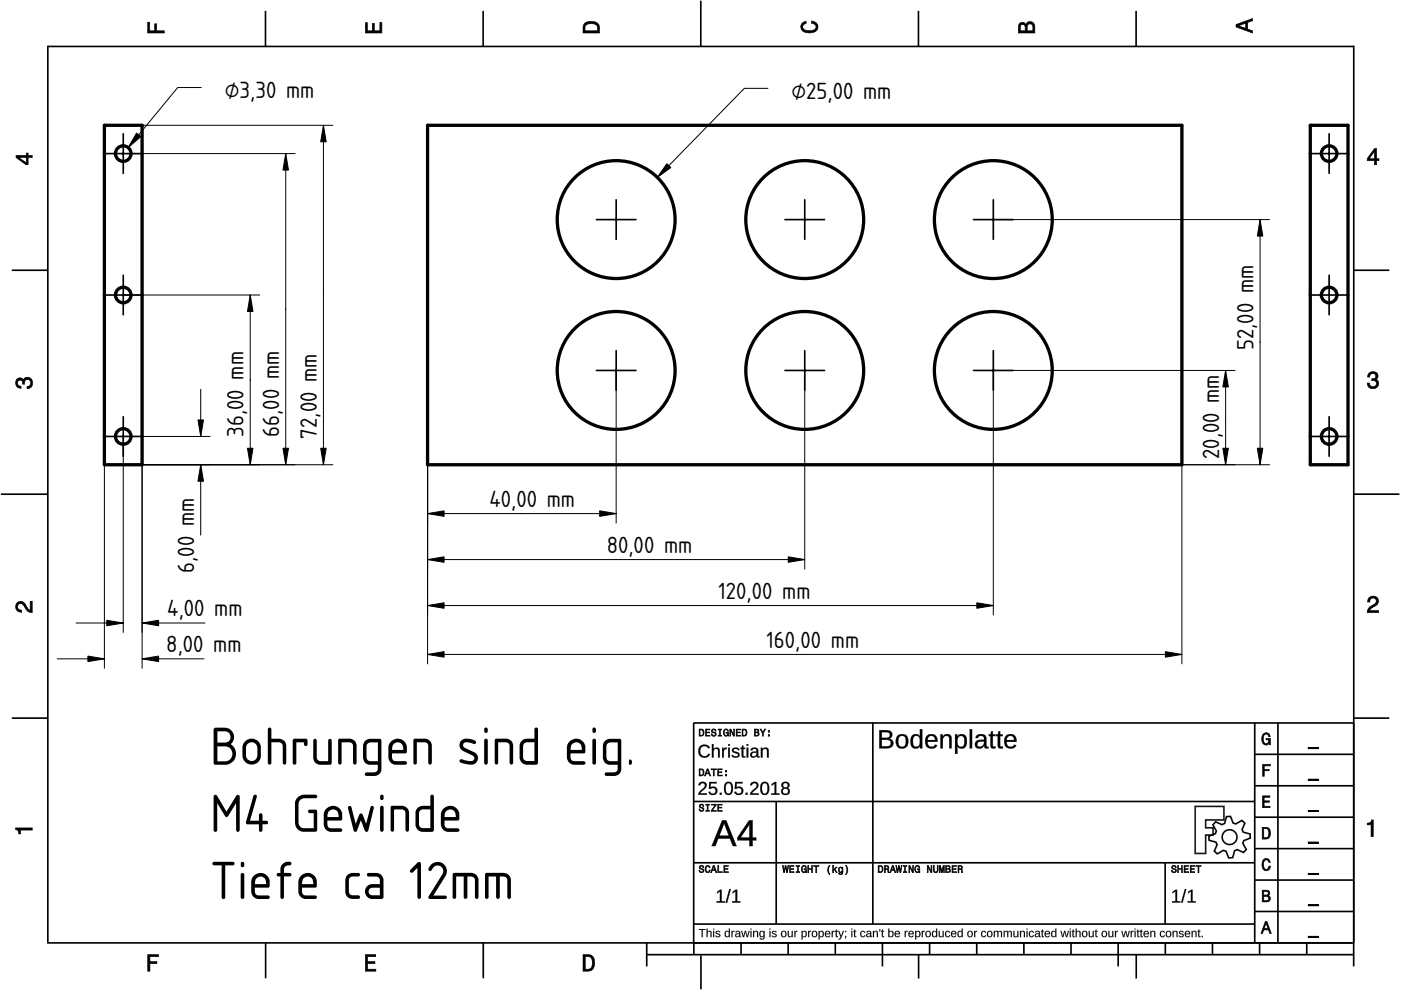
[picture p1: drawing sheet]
<svg xmlns="http://www.w3.org/2000/svg" width="297mm" height="210mm" viewBox="0 0 297 210" stroke-linecap="round" stroke-linejoin="round" font-family="sans-serif">
<defs><g id="words">
<g font-size="10.7">
<text x="44.5" y="162.1">Bohrungen sind eig.</text>
<text x="44.5" y="176.4">M4 Gewinde</text>
<text x="44.5" y="190.6">Tiefe ca 12mm</text>
</g>
<g font-size="4.7">
<text x="47.7" y="20.9">⌀3,30 mm</text>
<text x="167.8" y="21">⌀25,00 mm</text>
<text x="265.8" y="74.3" transform="rotate(-90 265.8 74.3)">52,00 mm</text>
<text x="51.7" y="92.6" transform="rotate(-90 51.7 92.6)">36,00 mm</text>
<text x="59.2" y="92.6" transform="rotate(-90 59.2 92.6)">66,00 mm</text>
<text x="67.2" y="93" transform="rotate(-90 67.2 93)">72,00 mm</text>
<text x="258.5" y="97.4" transform="rotate(-90 258.5 97.4)">20,00 mm</text>
<text x="103.8" y="107.5">40,00 mm</text>
<text x="128.6" y="117.2">80,00 mm</text>
<text x="41.2" y="121.4" transform="rotate(-90 41.2 121.4)">6,00 mm</text>
<text x="35.5" y="130.7">4,00 mm</text>
<text x="152.3" y="127">120,00 mm</text>
<text x="162.5" y="137.4">160,00 mm</text>
<text x="35.3" y="138.3">8,00 mm</text>
</g>
</g></defs>
<g fill="none" stroke="#000" stroke-width=".35">
<path d="M10.1 9.7v190.1M10.1 9.9h277M56.3 2.3v7.5M102.4 2.3v7.5M148.6 .1v9.8M194.7 2.3v7.5M240.9 2.3v7.5M287 9.7v195.2M2.5 57.3h7.5M287.1 57.3h7.4M.2 104.8h10M287 104.8h9.7"/>
<path d="M2.5 152.3h7.5M147 153.3h140.1M147.1 153.3v49.1M185.1 153.2v42.8M266 159.9h21M266 153.3v46.7M270.9 153.3v46.7M287.1 152.3h7.4M147 169.9h119M164.6 169.9v26M266 179.9h21M266 173.3h21"/>
<path d="M266 166.6h21M10 199.9h277.1M56.3 199.9v7.5M102.5 199.9v7.5M137.1 199.9v5M147 195.9h119M147 182.9h119M157.1 199.9v2.5M167.1 199.9v2.5M177.1 199.9v2.5M187.1 199.9v5M197.1 199.9v2.5"/>
<path d="M207.1 199.9v2.5M217.1 199.9v2.5M227.1 199.9v2.5M237.1 199.9v5M247 182.9v13M247.1 199.9v2.5M257.1 199.9v2.5M266 193.3h21M266 186.6h21M267.1 199.9v2.5M277.1 199.9v2.5M137.1 202.4h150"/>
<path d="M148.6 202.6v7.2M194.8 202.4v5.1M240.9 202.4v5.1"/>
</g>
<g fill="#000">
<path d="M31.3 4.7h.4v1.8h1.1v-1.4h.4v1.4h1.6v.5h-3.5z" fill-rule="evenodd"/>
<path d="M77.5 4.8h.4v1.7h1v-1.5h.5v1.5h1.1v-1.7h.5v2.2h-3.5z" fill-rule="evenodd"/>
<path d="M124.1 4.9a2.19 2.19 0 0 0-.5 2.1h3.5v-1.2a1.42 1.42 0 0 0-1.7-1.3zM124.3 5.2a2.14 2.14 0 0 1 2.3 .3l.1 1h-2.7l.1-1z" fill-rule="evenodd"/>
<path d="M170.1 4.9l.8-.4v.5a.7 .7 0 0 0-.7 .5 .7 .7 0 0 0 .3 .8 1.69 1.69 0 0 0 2.5-.6 .9 .9 0 0 0-.9-.8v-.5a1.24 1.24 0 0 1 1.3 1.1 1.24 1.24 0 0 1-1 1.4 2.22 2.22 0 0 1-2.5-.7l-.1-.5z" fill-rule="evenodd"/>
<path d="M216.1 5l-.2 .8v1.2h3.5v-1.3a.98 .98 0 0 0-.7-1.1 .98 .98 0 0 0-1.2 .6 .84 .84 0 0 0-1.4-.2zM216.4 5.3a.54 .54 0 0 1 .7-.1 .54 .54 0 0 1 .3 .6v.7h-1.1zM217.9 5.2a.62 .62 0 0 1 .7-.1 .62 .62 0 0 1 .4 .6v.8h-1.2z" fill-rule="evenodd"/>
<path d="M262.1 5.2v.5l3.5 1.3v-.5l-1.1-.3v-1.4l1.1-.4v-.5zM262.6 5.5l1.5-.6v1.1z" fill-rule="evenodd"/>
<path d="M3.4 32.9v.5l2.1 1.5h.5v-1.5h.8v-.5h-.8v-.5h-.4v.5zM4 33.4h1.6v1.1z" fill-rule="evenodd"/>
<path d="M291.4 31.5l-1.5 2.1v.5h1.5v.8h.5v-.8h.5v-.4h-.5v-2.2zM291.4 32.1v1.6h-1.1z" fill-rule="evenodd"/>
<path d="M3.6 80.4a.86 .86 0 0 1 1.4 .1 1.06 1.06 0 0 1 1.2-.5 1.06 1.06 0 0 1 .7 1.2 1.1 1.1 0 0 1-1.2 1.2v-.4a.71 .71 0 0 0 .8-1 .71 .71 0 0 0-1.3-.1v.6h-.4a.61 .61 0 0 0-.3-.8 .61 .61 0 0 0-.8 .2 .61 .61 0 0 0 .2 .8l.6 .2v.4a1.15 1.15 0 0 1-1.2-.6 1.15 1.15 0 0 1 .3-1.3z" fill-rule="evenodd"/>
<path d="M290.3 79.1a1.08 1.08 0 0 1 1.3-.2 1.08 1.08 0 0 1 .5 1.3l-.4 .2a1.06 1.06 0 0 1 .6 1.3 1.06 1.06 0 0 1-1.2 .7 1.1 1.1 0 0 1-1.2-1.2h.4a.71 .71 0 0 0 1 .8 .71 .71 0 0 0 .1-1.3h-.6v-.4a.61 .61 0 0 0 .8-.3 .61 .61 0 0 0-.2-.8 .61 .61 0 0 0-.8 .2l-.2 .5h-.4z" fill-rule="evenodd"/>
<path d="M3.6 127.8a1.22 1.22 0 0 1 2 .7l.4 .6 .4 .3v-1.9h.4v2.4a1.8 1.8 0 0 1-1.7-1.4 .71 .71 0 0 0-.9-.5 .71 .71 0 0 0-.5 .8 .71 .71 0 0 0 .9 .6v.4a1.18 1.18 0 0 1-1.2-.6 1.18 1.18 0 0 1 .2-1.4z" fill-rule="evenodd"/>
<path d="M290.3 126.7a1.18 1.18 0 0 1 1.9 .3 1.18 1.18 0 0 1-1 1.7l-.5 .3-.3 .5h1.9v.4h-2.4a1.8 1.8 0 0 1 1.4-1.7 .71 .71 0 0 0 .5-.9 .71 .71 0 0 0-.9-.5 .71 .71 0 0 0-.5 .8h-.4z" fill-rule="evenodd"/>
<path d="M148.2 154.6v1.5h.5a.77 .77 0 0 0 .6-.8 .77 .77 0 0 0-.6-.7zM148.4 154.8a.58 .58 0 0 1 .7 .5 .58 .58 0 0 1-.7 .6zM149.6 154.6v1.5h.9v-.2h-.7v-.5h.6v-.2h-.6v-.4h.7v-.2zM151 154.7a.53 .53 0 0 0 0 .6 .53 .53 0 0 0 .6 .2 .32 .32 0 0 1-.3 .5 .32 .32 0 0 1-.3-.4h-.2a.5 .5 0 0 0 .7 .5 .5 .5 0 0 0 .1-.8l-.4-.1a.28 .28 0 0 1-.1-.4 .28 .28 0 0 1 .4-.1 .28 .28 0 0 1 .1 .3h.2a.51 .51 0 0 0-.3-.4 .51 .51 0 0 0-.5 .1zM152.3 154.6v.2h.2v1.1h-.2v.2h.7v-.2h-.3v-1.1h.3v-.2zM153.5 154.7a.81 .81 0 0 0 .5 1.4l.3-.2 .2 .2v-.8h-.6v.1h.4l-.2 .5a.6 .6 0 0 1-.5-.6 .6 .6 0 0 1 .4-.6l.2 .3h.2l-.1-.3a.53 .53 0 0 0-.8 0zM154.7 154.6v1.5h.2v-1.3l.6 1.3h.2v-1.5h-.2v1.2l-.5-1.2zM156.1 154.6v1.5h.9v-.2h-.7v-.5h.6v-.2h-.6v-.4h.7v-.2zM157.3 154.6v1.5h.5a.77 .77 0 0 0 .6-.8 .77 .77 0 0 0-.6-.7zM157.5 154.8a.58 .58 0 0 1 .7 .5 .58 .58 0 0 1-.7 .6zM159.9 154.6v1.5h.6a.42 .42 0 0 0 .5-.3 .42 .42 0 0 0-.3-.5l.2-.2-.1-.4zM160.1 154.8h.3a.23 .23 0 0 1 .3 .2 .23 .23 0 0 1-.3 .2h-.3zM160.1 155.4h.4a.26 .26 0 0 1 .3 .2 .26 .26 0 0 1-.3 .3h-.4zM161.1 154.6l.5 .9v.6h.2v-.6l.5-.9h-.2l-.4 .7-.3-.7zM162.9 155.8v.3h.3v-.3zM162.9 154.9v.3h.3v-.3z" fill-rule="evenodd"/>
<path d="M267.8 155.7a.85 .85 0 0 1 .9-.3 .85 .85 0 0 1 .6 .8h-.3l-.1-.3a.49 .49 0 0 0-.4-.3 .49 .49 0 0 0-.5 .3 1.2 1.2 0 0 0 .4 1.8 .66 .66 0 0 0 .6-.8h-.6v-.3h.9v1.3h-.1l-.1-.3-.3 .3a.85 .85 0 0 1-1.2-.7v-1.1z" fill-rule="evenodd"/>
<path d="M3.3 175.5h3.5v.5h-2.5v.8h-.3a.77 .77 0 0 0-.7-.9z" fill-rule="evenodd"/>
<path d="M148.4 170.6a.53 .53 0 0 0 0 .6 .53 .53 0 0 0 .6 .2 .32 .32 0 0 1-.3 .5 .32 .32 0 0 1-.3-.4h-.2a.5 .5 0 0 0 .7 .6 .5 .5 0 0 0 .1-.9l-.4-.1a.28 .28 0 0 1-.1-.4 .28 .28 0 0 1 .4-.1 .28 .28 0 0 1 .1 .4h.2a.51 .51 0 0 0-.3-.5 .51 .51 0 0 0-.5 .1zM149.7 170.5v.2h.2v1.1h-.2v.2h.7v-.2h-.3v-1.1h.3v-.2zM150.8 170.5v.2h.8l-.8 1.3h1.1v-.2h-.9l.9-1.3zM152.2 170.5v1.5h.9v-.2h-.7v-.5h.6v-.2h-.6v-.4h.7v-.2z" fill-rule="evenodd"/>
<path d="M148.2 163v1.5h.5a.77 .77 0 0 0 .6-.7 .77 .77 0 0 0-.6-.8zM148.4 163.2a.57 .57 0 0 1 .7 .6 .57 .57 0 0 1-.7 .5zM149.9 163l-.5 1.5h.2l.1-.4h.6l.2 .4h.2l-.6-1.5zM150 163.2l.3 .7h-.5zM150.8 163v.2h.4v1.3h.2v-1.3h.5v-.2zM152.2 163v1.5h.9v-.2h-.7v-.5h.6v-.2h-.6v-.4h.7v-.2zM153.8 164.2v.3h.3v-.3zM153.8 163.4v.3h.3v-.3z" fill-rule="evenodd"/>
<path d="M267.7 168.7h1.5v.3h-1.2v.8h1.1v.3h-1.1v.8h1.3v.3h-1.6z" fill-rule="evenodd"/>
<path d="M267.7 162.1h1.6v.3h-1.3v.7h1.1v.3h-1.1v1.2h-.3z" fill-rule="evenodd"/>
<path d="M267.6 175.4v2.5h.8a1.37 1.37 0 0 0 .7-2.2 1.56 1.56 0 0 0-1.5-.3zM267.9 175.7a.98 .98 0 0 1 1.2 .7 .98 .98 0 0 1-.7 1.2h-.5z" fill-rule="evenodd"/>
<path d="M289.9 174.5a.77 .77 0 0 0 .9-.6h.4v3.5h-.5v-2.5h-.8z" fill-rule="evenodd"/>
<path d="M148.4 183.6a.53 .53 0 0 0 0 .6 .53 .53 0 0 0 .6 .2 .32 .32 0 0 1-.3 .5 .32 .32 0 0 1-.3-.4h-.2a.5 .5 0 0 0 .7 .6 .5 .5 0 0 0 .1-.9l-.4-.1a.28 .28 0 0 1-.1-.4 .28 .28 0 0 1 .4-.1 .28 .28 0 0 1 .1 .4h.2a.51 .51 0 0 0-.3-.5 .51 .51 0 0 0-.5 .1zM149.6 183.7l-.1 .2a.67 .67 0 0 0 .1 .9 .67 .67 0 0 0 .8 .1l.2-.4h-.2l-.2 .3a.6 .6 0 0 1-.5-.5 .6 .6 0 0 1 .4-.6l.3 .3h.2l-.2-.4a.5 .5 0 0 0-.8 .1zM151.2 183.5l-.5 1.5h.2l.1-.4h.6l.2 .4h.2l-.6-1.5zM151.3 183.7l.3 .7h-.5zM152.2 183.5v1.5h1v-.2h-.8v-1.3zM153.5 183.5v1.5h.9v-.2h-.7v-.5h.6v-.2h-.6v-.4h.7v-.2z" fill-rule="evenodd"/>
<path d="M165.9 183.5l.3 1.5h.1l.3-1.3 .2 1.3h.2l.2-1.5h-.1l-.2 1.3-.2-1.3h-.2l-.2 1.3-.2-1.3zM167.4 183.5v1.5h1v-.2h-.8v-.5h.7v-.2h-.7v-.4h.7v-.2zM168.8 183.5v.2h.3v1.1h-.3v.2h.7v-.2h-.2v-1.1h.2v-.2zM170.1 183.7a.82 .82 0 0 0 .5 1.3l.3-.2 .1 .2v-.8h-.5v.2h.3l-.2 .4a.6 .6 0 0 1-.5-.5 .6 .6 0 0 1 .5-.6l.2 .3h.2l-.2-.4a.53 .53 0 0 0-.7 .1zM171.3 183.5v1.5h.2v-.7h.6v.7h.2v-1.5h-.2v.6h-.6v-.6zM172.5 183.5v.2h.5v1.3h.2v-1.3h.4v-.2zM175.8 183.5a1.35 1.35 0 0 0 .2 1.9 1.84 1.84 0 0 1 0-1.9zM176.5 183.5v1.5h.2v-.4l.2-.2 .4 .6h.2l-.4-.7 .4-.5h-.2l-.6 .6v-.9zM177.9 184a.59 .59 0 0 0-.2 .7 .59 .59 0 0 0 .7 .3l.1-.2a.31 .31 0 0 1-.1 .5 .31 .31 0 0 1-.4-.2h-.2a.47 .47 0 0 0 .5 .4 .47 .47 0 0 0 .4-.5v-1.2h-.2v.2l-.3-.2zM178 184.1l.1-.1a.42 .42 0 0 1 .4 .4 .42 .42 0 0 1-.4 .5l-.1-.3zM179.3 183.5a1.85 1.85 0 0 1 0 1.9 1.22 1.22 0 0 0 0-1.9z" fill-rule="evenodd"/>
<path d="M186.2 183.5v1.5h.5a.77 .77 0 0 0 .6-.7 .77 .77 0 0 0-.6-.8zM186.4 183.7a.58 .58 0 0 1 .6 .6 .58 .58 0 0 1-.6 .5zM187.5 183.5v1.5h.2v-.6a.45 .45 0 0 1 .5 .1 .45 .45 0 0 1 .1 .5h.2l-.2-.7a.42 .42 0 0 0 .1-.5 .42 .42 0 0 0-.4-.3zM187.7 183.7h.2a.26 .26 0 0 1 .4 .3 .26 .26 0 0 1-.4 .2h-.2zM189.2 183.5l-.6 1.5h.2l.2-.4h.6l.1 .4h.2l-.5-1.5zM189.3 183.7l.2 .7h-.4zM189.9 183.5l.3 1.5h.2l.2-1.3 .2 1.3h.2l.3-1.5h-.2l-.2 1.3-.2-1.3h-.2l-.2 1.3-.2-1.3zM191.5 183.5v.2h.3v1.1h-.3v.2h.8v-.2h-.3v-1.1h.3v-.2zM192.7 183.5v1.5h.2v-1.2l.5 1.2h.3v-1.5h-.2v1.2l-.6-1.2zM194.1 183.7a.81 .81 0 0 0 .5 1.3l.3-.2 .1 .2v-.8h-.5v.2h.3l-.2 .4a.6 .6 0 0 1-.5-.5 .6 .6 0 0 1 .5-.6l.2 .3h.2l-.2-.4a.53 .53 0 0 0-.7 .1zM196.6 183.5v1.5h.2v-1.2l.6 1.2h.2v-1.5h-.2v1.2l-.6-1.2zM197.9 183.5v.9a.52 .52 0 0 0 .5 .6 .52 .52 0 0 0 .5-.6v-.9h-.2v.9a.33 .33 0 0 1-.3 .5 .33 .33 0 0 1-.3-.5v-.9zM199.2 183.5v1.5h.1v-1.4l.3 1.4h.2l.3-1.4v1.4h.1v-1.5h-.2l-.3 1.3-.3-1.3zM200.5 183.5v1.5h.6a.42 .42 0 0 0 .4-.3 .42 .42 0 0 0-.2-.5l.2-.2-.1-.4zM200.7 183.7h.3a.23 .23 0 0 1 .3 .2 .23 .23 0 0 1-.3 .2h-.3zM200.7 184.3h.3a.26 .26 0 0 1 .3 .3 .26 .26 0 0 1-.3 .2h-.3zM201.8 183.5v1.5h1v-.2h-.8v-.5h.7v-.2h-.7v-.4h.8v-.2zM203.1 183.5v1.5h.2v-.6a.45 .45 0 0 1 .5 .1 .45 .45 0 0 1 .1 .5h.2l-.2-.7a.42 .42 0 0 0 .1-.5 .42 .42 0 0 0-.4-.3zM203.3 183.7h.3a.26 .26 0 0 1 .3 .3 .26 .26 0 0 1-.4 .2h-.2z" fill-rule="evenodd"/>
<path d="M248.5 183.6a.53 .53 0 0 0 0 .6 .53 .53 0 0 0 .6 .2 .32 .32 0 0 1-.2 .5 .32 .32 0 0 1-.3-.4h-.2a.5 .5 0 0 0 .6 .6 .5 .5 0 0 0 .2-.9l-.4-.1a.28 .28 0 0 1-.1-.4 .28 .28 0 0 1 .3-.1 .28 .28 0 0 1 .2 .4h.2a.51 .51 0 0 0-.3-.5 .51 .51 0 0 0-.6 .1zM249.7 183.5v1.5h.2v-.7h.6v.7h.2v-1.5h-.2v.6h-.6v-.6zM251 183.5v1.5h1v-.2h-.8v-.5h.7v-.2h-.7v-.4h.8v-.2zM252.3 183.5v1.5h1v-.2h-.8v-.5h.7v-.2h-.7v-.4h.8v-.2zM253.5 183.5v.2h.5v1.3h.2v-1.3h.5v-.2z" fill-rule="evenodd"/>
<path d="M268.3 195.4l-1 2.5h.4l.2-.7h1l.3 .7h.3l-.9-2.5zM268.4 195.8l.4 1.1h-.7z" fill-rule="evenodd"/>
<path d="M267.6 188.7v2.5h1a.7 .7 0 0 0 .7-.5 .7 .7 0 0 0-.4-.8 .61 .61 0 0 0 .3-.8 .61 .61 0 0 0-.7-.4zM267.9 189h.6a.38 .38 0 0 1 .4 .4 .38 .38 0 0 1-.5 .4h-.5zM267.9 190.1h.6a.44 .44 0 0 1 .5 .4 .44 .44 0 0 1-.5 .4h-.6z" fill-rule="evenodd"/>
<path d="M267.8 182.3a.85 .85 0 0 1 .9-.3 .85 .85 0 0 1 .6 .8h-.3l-.1-.2a.47 .47 0 0 0-.4-.3 .47 .47 0 0 0-.4 .3 1.21 1.21 0 0 0 .4 1.7 .64 .64 0 0 0 .5-.7h.4a.89 .89 0 0 1-.8 1 .89 .89 0 0 1-1-.7v-1.1z" fill-rule="evenodd"/>
<path d="M31.3 202.4h2.3v.4h-1.8v1.1h1.5v.4h-1.5v1.6h-.5z" fill-rule="evenodd"/>
<path d="M77.5 202.4h2.1v.4h-1.7v1.1h1.6v.4h-1.6v1.2h1.8v.4h-2.2z" fill-rule="evenodd"/>
<path d="M123.6 202.4v3.5h1.2a1.42 1.42 0 0 0 1.3-1.7 1.38 1.38 0 0 0-1.3-1.8zM124.1 202.8l1 .1a1.89 1.89 0 0 1 0 2.5l-1 .1z" fill-rule="evenodd"/>
</g>
<g fill="#000">
<path d="M31.3 4.7v2.3h3.5v-.5l-1.7 .1 .1-1.5h-.4l.1 1.5h-1.2v-1.9zM31.3 4.7h.5l-.1 1.8h1.1l-.1-1.5h.6l-.1 1.5h1.7v.6h-3.6z"/>
<path d="M77.5 4.8v2.2h3.5v-2.2h-.5l.1 1.8h-1.3v-1.6h-.4l.1 1.6h-1.2l.1-1.8zM77.4 4.8h.6l-.1 1.7h1v-1.6h.5v1.6h1.1v-1.8h.5v2.4h-3.6z"/>
<path d="M124.1 4.9l-.5 .6v1.5h3.5l-.1-1.7-.3-.4-1.3-.4zM124 4.8l.6-.3h.8l.7 .1 .6 .2 .4 .5 .1 1.8h-3.7l.1-1.6zM124.3 5.2l1.1-.2 1 .2 .3 .3 .1 1.1h-2.8v-1.1zM124.3 5.2l-.2 .3-.1 1h2.7l-.1-1-.2-.3-1-.2z"/>
<path d="M170.1 4.9l-.3 .8 .1 .5 .3 .4 .6 .3h1.6l.6-.3 .3-.4 .2-.5-.1-.5-.8-.6-.5-.2v.5l.7 .2 .3 .6-.1 .4-.8 .4h-1.2l-.5-.2-.3-.2v-.7l.4-.4h.3v-.5zM170 4.9l1-.5v.6l-.4 .1-.4 .4 .1 .5 .7 .5h1.2l.5-.2 .3-.6-.2-.5-.8-.2v-.6l.7 .1 .7 .7 .1 .5-.1 .6-.4 .4-.6 .3h-1.6l-.6-.3-.4-.4-.1-.6z"/>
<path d="M216.1 5l-.2 .8v1.2h3.5l-.1-1.8-.5-.6h-.4l-.6 .1-.3 .6-.5-.5h-.6zM216.1 4.9l.3-.2h.6l.5 .5 .1-.3 .4-.3h.8l.6 .6 .1 1.9h-3.7v-1.4zM216.4 5.3l.4-.2 .5 .2 .1 1.3h-1.1zM216.4 5.3l-.1 1.2h1.1l-.2-1.1-.4-.2zM217.9 5.2l.5-.2 .5 .2 .2 1.4h-1.4zM217.9 5.2l-.1 1.3h1.2l-.2-1.3-.4-.1z"/>
<path d="M262.1 5.2v.5l3.5 1.3v-.5l-1.1-.3v-1.5l1.1-.3v-.5zM262 5.2l3.6-1.4v.6l-1.1 .4v1.4l1.1 .3v.6l-3.6-1.3zM262.4 5.5l1.8-.7v1.3zM262.6 5.4l1.5 .6v-1.1l-1.5 .6z"/>
<path d="M3.4 32.9v.5l2.1 1.5h.5l-.1-1.6 .9 .1v-.5l-.9 .1 .1-.6h-.4v.6zM3.3 32.9h2.3l-.1-.5h.5v.5h.9v.6l-.9-.1v1.6h-.5l-2.2-1.6zM3.8 33.3h1.8v1.3zM4 33.3l1.6 1.2v-1.1l-1.6 .1z"/>
<path d="M291.4 31.5l-1.5 2.1v.5l1.6-.1-.1 .9h.5l-.1-.9 .6 .1v-.4h-.6l.1-2.2zM291.4 31.4h.5v2.3l.5-.1v.5h-.5v.9h-.6l.1-.9h-1.6v-.5zM291.5 31.9v1.8h-1.3zM291.3 32.1h.2l-1.1 1.6-.1-.1 1.1 .1z"/>
<path d="M3.6 80.4l-.3 .8 .1 .5 .6 .6h.5v-.4l-.6-.1-.2-.6 .1-.5 .5-.2 .4 .2 .1 .8h.4v-.6l.3-.5 .6 .1 .3 .1 .1 .3v.6l-.4 .5h-.4v.4l.6-.1 .5-.6v-1l-.5-.6-.8-.1-.4 .3-.1 .4-.3-.5-.5-.1zM3.5 80.3l.8-.3 .4 .2 .3 .3v-.2l.5-.4 .8 .1 .6 .7v1l-.6 .7-.6 .1v-.6h.4l.4-.4-.2-.8-.7-.2-.4 .4 .1 .6h-.6v-.7l-.4-.2-.4 .2-.2 .4 .2 .5 .6 .1v.6l-.6-.1-.6-.6-.1-.5z"/>
<path d="M290.3 79.1l-.3 .8h.4v-.3l.4-.4 .8 .1 .1 .7-.4 .3h-.5v.4l.9 .1 .2 .5-.2 .6-.3 .1h-.7l-.2-.2-.2-.6h-.4l.1 .5 .6 .6h1l.4-.2 .3-.8-.1-.5-.6-.4 .5-.2v-.9l-.6-.4-.4-.1zM290.2 79l.9-.3 .8 .3 .3 .3-.1 .9-.4 .2 .5 .3 .2 .6-.4 .9-.4 .2h-1.1l-.6-.6-.1-.6h.6l.1 .6 .6 .2 .5-.2 .2-.5-.2-.5-.5-.1-.3 .1v-.6l.5 .1 .4-.3-.2-.7h-.7l-.4 .3 .1 .4h-.6l.1-.6z"/>
<path d="M3.6 127.8l-.3 .8 .3 .9 1 .3v-.4l-.7-.2-.2-.5 .2-.6 .4-.2 .7 .3 .9 1.4 .9 .3v-2.4h-.4l.1 2-.6-.4-.9-1.4-.6-.2zM3.5 127.8l.8-.4 .7 .2 1 1.5 .4 .3-.1-2h.6v2.6l-1-.3-1-1.4-.6-.3-.4 .2-.2 .5 .2 .5 .7 .1v.6l-.6-.1-.4-.3-.4-.9z"/>
<path d="M290.3 126.7l-.3 .9h.4l.1-.6 .6-.3 .6 .2 .2 .5-.3 .7-1.5 .9-.2 .9h2.4v-.4h-2l.3-.5 1.3-.7 .4-.9-.1-.4-.6-.6-1 .1zM290.2 126.6l.9-.3 .9 .3 .3 .4v.4l-.2 .7-1.4 .9-.3 .5 1.9-.1v.6h-2.5l.3-1.1 1.4-.9 .3-.6-.2-.4-.5-.2-.5 .2-.1 .7h-.6l.1-.7z"/>
<path d="M148.2 154.6v1.5l.8-.1 .2-.4v-.7l-.3-.3zM148.2 154.5h.7l.4 .3v.9l-.3 .4h-.8zM148.4 154.7l.6 .1 .1 .8-.2 .3-.5 .1zM148.4 154.8v1.1h.5l.1-.3v-.7zM149.6 154.6v1.5h.9v-.2l-.8 .1v-.7h.7v-.1l-.7 .1v-.6l.8 .1v-.2zM149.5 154.5h1.1v.3h-.8v.4l.7-.1v.4l-.7-.1v.5l.8-.1v.3h-1.1zM151 154.7l-.2 .3 .1 .3 .7 .1 .1 .3-.2 .3-.5-.1v-.3h-.2v.2l.3 .3h.5l.2-.3v-.3l-.7-.3-.1-.3 .2-.2h.4v.3h.2v-.2l-.3-.2zM150.9 154.6l.7-.1 .3 .3v.3h-.3l-.1-.3-.2-.1-.3 .3 .1 .1 .8 .3v.5l-.3 .2h-.5l-.3-.3-.1-.3h.3l.1 .3 .2 .1 .4-.2-.9-.5zM152.3 154.6v.2l.3-.1v1.3l-.3-.1v.2h.7v-.2l-.3 .1v-1.3l.3 .1v-.2zM152.2 154.5h.9v.3h-.4v1.1l.4-.1v.3h-.9v-.3h.3v-1h-.3zM153.5 154.7l-.1 .6 .1 .6 .5 .2 .4-.4 .1 .4v-.8h-.6v.1h.4l-.2 .6-.4-.1-.2-.3 .1-.8 .5-.1 .1 .3h.2l-.1-.3-.4-.2zM153.5 154.7l.4-.2 .4 .1 .2 .5h-.3l-.1-.3-.3-.1-.2 .4v.5l.2 .3h.3l.2-.5-.4 .1v-.3h.6v.9h-.2v-.2l-.4 .3-.4-.3-.2-.6zM154.7 154.6v1.5h.2v-1.3h.1l.5 1.3h.2v-1.5h-.2l.1 1.2h-.1l-.5-1.2zM154.7 154.5h.3l.5 1.3v-1.3h.3v1.6h-.4l-.5-1.3 .1 1.3h-.3zM156.1 154.6v1.5h.9v-.2l-.8 .1v-.7h.7v-.1l-.7 .1v-.6l.8 .1v-.2zM156 154.5h1.1v.3h-.8v.4l.7-.1v.4l-.7-.1v.5l.8-.1v.3h-1.1zM157.3 154.6v1.5l.8-.1 .2-.4v-.7l-.3-.3zM157.3 154.5h.7l.4 .3v.9l-.3 .4h-.8zM157.5 154.7l.6 .1 .1 .8-.2 .3-.5 .1zM157.5 154.8v1.1h.5l.2-.3-.1-.7zM159.9 154.6v1.5l.8-.1 .2-.2 .1-.3-.4-.2 .3-.2v-.3l-.2-.2zM159.9 154.5h.8l.2 .3v.4l-.2 .1 .3 .2-.1 .5-1 .1zM160.1 154.7h.5a.28 .28 0 0 1 .2 .3 .28 .28 0 0 1-.2 .2l-.5 .1zM160.1 154.8v.4l.6-.1-.1-.3zM160.1 155.3l.6 .1v.5l-.6 .1zM160.1 155.4v.5l.6-.1v-.4zM161.1 154.6l.6 .9-.1 .6h.2v-.6l.5-.9h-.2l-.4 .8-.3-.8zM161 154.5h.4l.3 .8 .4-.8h.3l-.6 1 .1 .6h-.3v-.6zM162.9 155.8v.3h.3v-.3zM162.8 155.7h.4v.4h-.4zM162.9 154.9v.3h.3v-.3zM162.8 154.8h.4v.5h-.4z"/>
<path d="M148.4 158.3a1.36 1.36 0 0 1 2.1 .2l-.3 .2a.98 .98 0 0 0-1.4-.4 .98 .98 0 0 0-.3 1.4 .93 .93 0 0 0 .8 .6 .93 .93 0 0 0 .9-.5l.3 .1a1.37 1.37 0 0 1-2 .4 1.37 1.37 0 0 1-.1-2zM150.9 157.8h.4v1.1a.69 .69 0 0 1 .8-.4 .69 .69 0 0 1 .5 .7v1.4h-.4v-1.3a.49 .49 0 0 0-.5-.5 .49 .49 0 0 0-.4 .6v1.2h-.4zM153.1 158.5h.3v.5l.3-.4 .4-.1-.1 .3a.52 .52 0 0 0-.5 .7v1.1h-.4zM154.4 157.8h.3v.3h-.3zM154.4 158.5h.3v2.1h-.3zM155.4 158.7a.93 .93 0 0 1 1.4 .3l-.3 .1-.3-.3a.42 .42 0 0 0-.4 0 .42 .42 0 0 0-.2 .4l.1 .1a.92 .92 0 0 1 1.1 1 .99 .99 0 0 1-1.7-.2h.3a.52 .52 0 0 0 .6 .4 .52 .52 0 0 0 .4-.6l-.5-.2a.59 .59 0 0 1-.6-.4 .59 .59 0 0 1 .1-.6zM157.4 158.1h.2v.4h.4v.3h-.4v1.3l.1 .2h.3v.3h-.3l-.4-.2-.1-1.6h-.2v-.3h.3zM158.3 157.8h.3v.3h-.3zM158.3 158.5h.3v2.1h-.3zM159.3 158.7a.88 .88 0 0 1 1.5 .5v1l.3 .2v.2h-.5l-.2-.4a.69 .69 0 0 1-.8 .5 .69 .69 0 0 1-.5-.9 .69 .69 0 0 1 .8-.4l.5-.1a.47 .47 0 0 0-.3-.5 .47 .47 0 0 0-.6 .3h-.3zM159.5 159.7a.45 .45 0 0 0 .2 .7 .45 .45 0 0 0 .6-.3l.1-.5zM161.3 158.5h.3l.1 .4a.69 .69 0 0 1 .7-.4 .69 .69 0 0 1 .6 .7v1.4h-.4v-1.3a.49 .49 0 0 0-.5-.5 .49 .49 0 0 0-.4 .6v1.2h-.4z"/>
<path d="M148.4 158.2a1.38 1.38 0 0 1 2.1 .4l-.3 .1a.98 .98 0 0 0-1.5-.2 .98 .98 0 0 0 0 1.5 .98 .98 0 0 0 1.4-.1l.1-.2 .3 .2a1.37 1.37 0 0 1-1.9 .6 1.37 1.37 0 0 1-.4-2zM148.4 158.3a1.36 1.36 0 0 0 .1 2 1.36 1.36 0 0 0 2-.4l-.3-.1a1.01 1.01 0 0 1-1.4 .4 1.01 1.01 0 0 1-.3-1.4 .93 .93 0 0 1 .8-.6 .93 .93 0 0 1 .9 .5l.3-.2a1.35 1.35 0 0 0-2.1-.2zM150.9 157.8h.4v1.1a.7 .7 0 0 1 .8-.4 .7 .7 0 0 1 .5 .7v1.4h-.4v-1.3a.46 .46 0 0 0-.5-.5 .46 .46 0 0 0-.4 .6v1.2h-.4zM150.9 157.8v2.8h.4v-1.2a.52 .52 0 0 1 .4-.7 .52 .52 0 0 1 .6 .6l-.1 1.3h.4v-1.4a.7 .7 0 0 0-.6-.6 .7 .7 0 0 0-.8 .3l.1-1.1zM153.1 158.5h.4v.5l.2-.5h.4v.4h-.2a.5 .5 0 0 0-.4 .6v1.1h-.4zM153.1 158.5v2.1h.4l-.1-1.1a.51 .51 0 0 1 .1-.5 .51 .51 0 0 1 .6-.2v-.3a.58 .58 0 0 0-.7 .5v-.5zM154.4 157.8h.4v.3h-.4zM154.4 157.8v.3h.3v-.3zM154.4 158.5h.4v2.1h-.4zM154.4 158.5v2.1h.3v-2.1zM155.4 158.6a.9 .9 0 0 1 1.4 .4l-.3 .1a.46 .46 0 0 0-.5-.3 .46 .46 0 0 0-.4 .4 1.13 1.13 0 0 1 1.2 1 .98 .98 0 0 1-.9 .5 .98 .98 0 0 1-.8-.6l.3-.1a.55 .55 0 0 0 .5 .4 .55 .55 0 0 0 .5-.4l-.5-.3a.62 .62 0 0 1-.7-.4 .62 .62 0 0 1 .2-.7zM155.4 158.7a.61 .61 0 0 0-.1 .7 .61 .61 0 0 0 .7 .3 .39 .39 0 0 1 .5 .4 .39 .39 0 0 1-.5 .3l-.4-.1-.2-.2h-.3a.92 .92 0 0 0 .9 .5 .92 .92 0 0 0 .8-.6 1.54 1.54 0 0 0-1.3-.8v-.1a.52 .52 0 0 1 .5-.4 .52 .52 0 0 1 .5 .4l.3-.1a.9 .9 0 0 0-1.4-.3zM157.3 158.1h.3v.4h.4v.3h-.4v1.4l.4 .1v.3a.58 .58 0 0 1-.8-.4v-1.4h-.2v-.3h.3zM157.4 158.1l-.1 .5-.3-.1v.3h.3v1.6l.1 .2h.6v-.3l-.3 .1-.1-.3v-1.3h.4v-.3l-.4 .1v-.5zM158.3 157.8h.4v.3h-.4zM158.3 157.8v.3h.3v-.3zM158.3 158.5h.4v2.1h-.4zM158.3 158.5v2.1h.3v-2.1zM159.3 158.7a.91 .91 0 0 1 1.5 .5v1l.3 .1v.3h-.5l-.2-.4a.72 .72 0 0 1-.9 .5 .72 .72 0 0 1-.5-.9 .72 .72 0 0 1 .9-.5h.5a.45 .45 0 0 0-.3-.5 .45 .45 0 0 0-.6 .3h-.4zM159.3 158.8l-.1 .3h.3a.49 .49 0 0 1 .6-.3 .49 .49 0 0 1 .3 .6h-.5a.65 .65 0 0 0-.7 .5 .65 .65 0 0 0 .5 .8 .65 .65 0 0 0 .7-.5l.2 .3 .5 .1v-.2h-.3l-.1-.2v-1a.82 .82 0 0 0-.5-.7 .82 .82 0 0 0-.9 .3zM159.5 159.8a.42 .42 0 0 0 .2 .6 .42 .42 0 0 0 .6-.3l.1-.5zM159.5 159.7l.9-.1a.57 .57 0 0 1-.3 .7 .57 .57 0 0 1-.7-.3zM161.3 158.5h.4v.4a.7 .7 0 0 1 .8-.4 .7 .7 0 0 1 .5 .7v1.4h-.4v-1.3a.46 .46 0 0 0-.5-.5 .46 .46 0 0 0-.4 .6v1.2h-.4zM161.3 158.5v2.1h.4l-.1-1.2a.52 .52 0 0 1 .5-.7 .52 .52 0 0 1 .6 .6l-.1 1.3h.4l-.1-1.4a.7 .7 0 0 0-.5-.6 .7 .7 0 0 0-.8 .3v-.4z"/>
<path d="M186.4 154.8h1.4a.97 .97 0 0 1 1.3 .5 .97 .97 0 0 1-.5 1.3h-.2a1.05 1.05 0 0 1 1 1.3 1.05 1.05 0 0 1-1.4 .8h-1.6zM187 155.2v1.2h.8a.64 .64 0 0 0 .9-.6 .64 .64 0 0 0-.9-.6zM187 156.9v1.3h1a.72 .72 0 0 0 .9-.7 .72 .72 0 0 0-1-.6zM190.4 155.9a1.4 1.4 0 0 1 1.7 0 1.4 1.4 0 0 1 .4 1.6 1.32 1.32 0 0 1-1.4 1.2 1.32 1.32 0 0 1-1.2-1.5l.2-1zM190.7 156.3l-.2 .5a1.05 1.05 0 0 0 .9 1.5 1.45 1.45 0 0 0 .4-2 .84 .84 0 0 0-1.1 0zM193.4 155.9a1.06 1.06 0 0 1 1.6 .3v-1.6h.5v4.1h-.4v-.5a1.13 1.13 0 0 1-1.5 .4 1.13 1.13 0 0 1-.6-1.4l.2-1zM193.8 156.2l-.2 .8a.95 .95 0 0 0 .8 1.3 1.38 1.38 0 0 0 0-2.3zM196.5 156a1.34 1.34 0 0 1 1.6-.2 1.34 1.34 0 0 1 .7 1.5h-2.1a.86 .86 0 0 0 .5 1 .86 .86 0 0 0 1.1-.4l.4 .1a1.42 1.42 0 0 1-1.9 .5 1.42 1.42 0 0 1-.6-1.8zM197 156.2l-.3 .7h1.6a.8 .8 0 0 0-.5-.8 .8 .8 0 0 0-.8 .1zM199.4 155.7h.5v.5a.99 .99 0 0 1 1.1-.5 .99 .99 0 0 1 .8 1v2h-.5v-1.9a.7 .7 0 0 0-.8-.8 .7 .7 0 0 0-.6 .9v1.8h-.5zM202.5 155.7h.5v.5a1.13 1.13 0 0 1 1.4-.4 1.13 1.13 0 0 1 .6 1.4 1.15 1.15 0 0 1-.5 1.3 1.15 1.15 0 0 1-1.4-.1l-.1-.2v1.6h-.5zM203.2 156.3l-.2 .5a1.14 1.14 0 0 0 .8 1.5 1.09 1.09 0 0 0 .7-1.5 .71 .71 0 0 0-.4-.7 .71 .71 0 0 0-.9 .2zM205.6 154.6h.5v4.1h-.5zM207 156a1.35 1.35 0 0 1 2.1 .3v1.6a.33 .33 0 0 0 .1 .4 .33 .33 0 0 0 .4 0v.3l-.2 .1a.54 .54 0 0 1-.7-.6h-.1a.97 .97 0 0 1-1.4 .5 .97 .97 0 0 1-.1-1.5l1.5-.2a.67 .67 0 0 0-.4-.9 .67 .67 0 0 0-.9 .5l-.5-.1zM207.4 157.4a.59 .59 0 0 0 0 .9 .59 .59 0 0 0 .9-.1l.3-.5v-.5h-.8zM210.2 155h.3v.7h.5v.4h-.5v1.8a.4 .4 0 0 0 .6 .4v.3a.75 .75 0 0 1-1.1-.6v-1.9h-.3v-.4h.3zM211.7 155h.3v.7h.6v.4h-.6v1.8a.4 .4 0 0 0 .6 .4v.3a.75 .75 0 0 1-1-.6v-1.9h-.4v-.4h.4zM213.3 156a1.34 1.34 0 0 1 1.6-.2 1.34 1.34 0 0 1 .6 1.5h-2.1a.86 .86 0 0 0 .6 1 .86 .86 0 0 0 1-.4l.5 .1a1.42 1.42 0 0 1-1.9 .5 1.42 1.42 0 0 1-.6-1.8zM213.7 156.2l-.3 .7h1.6a.8 .8 0 0 0-.4-.8 .8 .8 0 0 0-.9 .1z"/>
<path d="M186.4 154.8h1.4a1 1 0 0 1 1.3 .4 1 1 0 0 1-.3 1.3l-.4 .1a1.04 1.04 0 0 1 1 1.2 1.04 1.04 0 0 1-1.2 .9h-1.8zM186.4 154.8v3.9l1.6-.1a1.03 1.03 0 0 0 1.3-.8 1.03 1.03 0 0 0-1-1.2 .91 .91 0 0 0 .8-1 .91 .91 0 0 0-1.1-.8zM187 155.2v1.2h.8a.61 .61 0 0 0 .8-.6 .61 .61 0 0 0-.8-.5zM186.9 155.2h.9a.66 .66 0 0 1 .9 .6 .66 .66 0 0 1-.9 .7h-.9zM187 156.9v1.3h1a.7 .7 0 0 0 .8-.7 .7 .7 0 0 0-.9-.6zM186.9 156.8h1a.75 .75 0 0 1 1 .7 .75 .75 0 0 1-.9 .8h-1.1zM190.4 155.9a1.42 1.42 0 0 1 1.7 0 1.42 1.42 0 0 1 .5 1.6 1.35 1.35 0 0 1-1.5 1.2 1.35 1.35 0 0 1-1.2-1.5l.1-.6zM190.4 155.9a1.65 1.65 0 0 0 .5 2.7 1.39 1.39 0 0 0 1.4-.4 1.39 1.39 0 0 0 .2-1.5 1.26 1.26 0 0 0-2.1-.8zM190.7 156.3l-.2 .5a1.14 1.14 0 0 0 .7 1.5 1.24 1.24 0 0 0 .7-1.9 .76 .76 0 0 0-1.2-.1zM190.6 156.2a.87 .87 0 0 1 1.1-.1 .87 .87 0 0 1 .4 1.1 .89 .89 0 0 1-.8 1.2 .89 .89 0 0 1-.9-1.2zM193.4 155.9a1.03 1.03 0 0 1 1.6 .3v-1.6h.6v4.1h-.5l-.1-.5a1.03 1.03 0 0 1-1.7 .2l-.3-.8a2.15 2.15 0 0 1 .4-1.7zM193.4 155.9a1.93 1.93 0 0 0 .4 2.7 1.11 1.11 0 0 0 1.3-.4v.5h.4v-4.1h-.5v1.6a1.03 1.03 0 0 0-1.6-.3zM193.8 156.2l-.2 .8a.92 .92 0 0 0 .8 1.3 1.35 1.35 0 0 0 0-2.2zM193.8 156.1a.85 .85 0 0 1 1 .1 .85 .85 0 0 1 .3 .9 .84 .84 0 0 1-.3 1.1 .84 .84 0 0 1-1.1-.1l-.2-1.1zM196.5 156a1.36 1.36 0 0 1 1.7-.2 1.36 1.36 0 0 1 .6 1.5h-2.1a.84 .84 0 0 0 .5 1 .84 .84 0 0 0 1.1-.4l.4 .1a1.44 1.44 0 0 1-1.9 .6 1.44 1.44 0 0 1-.6-1.9zM196.6 156a1.81 1.81 0 0 0 .3 2.6 1.34 1.34 0 0 0 1.8-.6l-.4-.1a.75 .75 0 0 1-1 .5 .92 .92 0 0 1-.6-1.1h2a1.31 1.31 0 0 0-.6-1.5 1.31 1.31 0 0 0-1.5 .2zM197 156.2l-.3 .7h1.5a.77 .77 0 0 0-.4-.8 .77 .77 0 0 0-.8 .1zM196.9 156.2a.81 .81 0 0 1 1-.1 .81 .81 0 0 1 .4 .8h-1.7zM199.4 155.7h.5v.5a1 1 0 0 1 1.1-.5 1 1 0 0 1 .8 1v2h-.6v-1.9a.68 .68 0 0 0-.7-.7 .68 .68 0 0 0-.6 .8v1.8h-.5zM199.4 155.7v3h.5v-1.8a.73 .73 0 0 1 .6-.9 .73 .73 0 0 1 .8 .8v1.9h.5l-.1-2a1 1 0 0 0-.7-1 1 1 0 0 0-1.2 .5l.1-.5zM202.4 155.7h.6v.5a1.15 1.15 0 0 1 1.4-.5 1.15 1.15 0 0 1 .6 1.5 1.16 1.16 0 0 1-.5 1.4 1.16 1.16 0 0 1-1.5-.4v1.6h-.5zM202.5 155.7v4.1h.5v-1.6a1.12 1.12 0 0 0 1.4 .4 1.12 1.12 0 0 0 .6-1.4 1.12 1.12 0 0 0-.6-1.4 1.12 1.12 0 0 0-1.4 .4v-.5zM203.2 156.3l-.2 .5a1.12 1.12 0 0 0 .8 1.5 1.07 1.07 0 0 0 .6-1.5 .69 .69 0 0 0-.3-.7 .69 .69 0 0 0-.9 .2zM203.2 156.2a.82 .82 0 0 1 1.1 0 .82 .82 0 0 1 .2 1 .83 .83 0 0 1-.3 1 .83 .83 0 0 1-1-.1l-.2-.9zM205.6 154.6h.5v4.1h-.5zM205.6 154.6v4.1h.5v-4.1zM207 156a1.38 1.38 0 0 1 2.1 .3l.1 1.8 .1 .2h.3v.4h-.2a.54 .54 0 0 1-.7-.6h-.1a.98 .98 0 0 1-1.6 .4 .98 .98 0 0 1 .5-1.6h1.1a.66 .66 0 0 0-.5-.8 .66 .66 0 0 0-.8 .4h-.5zM207.1 156l-.3 .4 .5 .1a.61 .61 0 0 1 1-.5 .67 .67 0 0 1 .3 .9h-.6a.96 .96 0 0 0-1.2 .6 .96 .96 0 0 0 .5 1.2 .96 .96 0 0 0 1.2-.5l.2-.1a.58 .58 0 0 0 .9 .5v-.2a.36 .36 0 0 1-.4-.1 .36 .36 0 0 1-.1-.4v-1.3a1.19 1.19 0 0 0-1.9-.7zM207.4 157.4a.57 .57 0 0 0 0 .9 .57 .57 0 0 0 .9-.2l.3-.4v-.5zM207.3 157.4l.5-.2h.8a.86 .86 0 0 1-.3 1 .86 .86 0 0 1-1.1-.1zM210.1 155h.4v.7h.6v.4h-.6v1.8a.39 .39 0 0 0 .6 .3v.5a.82 .82 0 0 1-1.1-.7v-1.9h-.4v-.4h.4zM210.2 155l-.2 .7h-.3v.4l.3-.1v2a.72 .72 0 0 0 1.1 .6v-.3a.43 .43 0 0 1-.6-.4v-1.9l.5 .1v-.4h-.5v-.7zM211.7 155h.4l-.1 .7h.6v.4h-.6l.1 1.8a.39 .39 0 0 0 .6 .3v.5a.82 .82 0 0 1-1.2-.7l.1-1.9h-.4v-.4h.4zM211.7 155l-.1 .7h-.4v.4l.4-.1v2a.72 .72 0 0 0 1 .6v-.3a.43 .43 0 0 1-.6-.4v-1.9l.6 .1v-.4h-.6v-.7zM213.3 156a1.36 1.36 0 0 1 1.6-.2 1.36 1.36 0 0 1 .6 1.5h-2a.84 .84 0 0 0 .5 1 .84 .84 0 0 0 1-.4l.5 .1a1.44 1.44 0 0 1-1.9 .6 1.44 1.44 0 0 1-.7-1.9zM213.3 156a1.81 1.81 0 0 0 .4 2.6 1.34 1.34 0 0 0 1.8-.6l-.5-.1a.75 .75 0 0 1-1 .5 .92 .92 0 0 1-.6-1.1h2.1a1.31 1.31 0 0 0-.6-1.5 1.31 1.31 0 0 0-1.6 .2zM213.7 156.2l-.3 .7h1.6a.77 .77 0 0 0-.4-.8 .77 .77 0 0 0-.9 .1zM213.7 156.2a.81 .81 0 0 1 .9-.1 .81 .81 0 0 1 .4 .8h-1.6z"/>
<path d="M267.8 155.7l-.3 1 .3 .9 .3 .3 .5 .1 .4-.2 .1-.4 .1 .5h.1v-1.3h-.9v.3l.7-.1-.1 .4-.3 .5h-.5l-.4-.6 .1-1.2 .3-.3h.5l.3 .3v.3h.3l-.3-.6-.5-.3zM267.7 155.7l.3-.3 .5-.1 .6 .2 .3 .7h-.5v-.3l-.3-.2h-.4l-.3 .5v.9l.3 .5h.5l.3-.7h-.6v-.4h1v1.5h-.3v-.4l-.3 .3-.4 .2-.7-.4-.3-1z"/>
<path d="M277.3 158.5v.3h2.2v-.3zM277.3 158.4h2.3v.4h-2.3z"/>
<path d="M3.3 175.5v.4l.6 .2 .1 .7h.3v-.9l2.5 .1v-.5zM3.2 175.5h3.7v.6l-2.6-.1 .1 .9h-.5l-.1-.7-.6-.3z"/>
<path d="M148.3 165.9a.91 .91 0 0 1 1.4 .2 .91 .91 0 0 1-.5 1.3l-.8 .8h1.5v.3h-1.9l.2-.5 .5-.6a.87 .87 0 0 0 .6-1.2l-.5-.1-.3 .4h-.5zM148.4 166l-.3 .5h.3a.54 .54 0 0 1 .8-.4 .54 .54 0 0 1 .1 .9l-1 .9-.2 .6h1.8v-.3l-1.5 .1 .1-.2a3.1 3.1 0 0 0 1.3-1.8 .87 .87 0 0 0-1.4-.3zM150.4 165.8h1.6v.3h-1.3v.9a.93 .93 0 0 1 1.4 .5 .93 .93 0 0 1-1.2 1.1 .72 .72 0 0 1-.7-.7l.4-.1a.59 .59 0 0 0 .8 .3 .59 .59 0 0 0 .1-.9 .59 .59 0 0 0-.9 .1h-.3zM150.4 165.8l-.1 1.5h.3a.63 .63 0 0 1 1-.1 .63 .63 0 0 1-.1 1 .63 .63 0 0 1-1-.3h-.3a.9 .9 0 0 0 1.6 .4 .9 .9 0 0 0-.6-1.5l-.6 .2 .1-.9h1.2v-.3zM152.6 168.1h.4v.4h-.4zM152.6 168.1v.4h.4v-.4zM153.8 166a1.03 1.03 0 0 1 1.2-.1 1.03 1.03 0 0 1 .4 1.3 1.04 1.04 0 0 1-.9 1.4 1.04 1.04 0 0 1-1-1.4zM153.8 166.1l-.3 .8a1.12 1.12 0 0 0 .2 1.2 1.12 1.12 0 0 0 1.1 .4 1.8 1.8 0 0 0 0-2.6l-.5-.1zM154.1 166.2l-.2 1a.72 .72 0 0 0 .1 .7 .72 .72 0 0 0 .7 .3l.2-.3 .1-.7a.72 .72 0 0 0 0-.8 .72 .72 0 0 0-.8-.3zM154.1 166.1a.66 .66 0 0 1 .8 .1 .66 .66 0 0 1 .2 .8 .95 .95 0 0 1-.8 1.3 1.73 1.73 0 0 1-.2-2.2zM155.9 165.8h1.6v.3h-1.3l-.1 .9a.93 .93 0 0 1 1.5 .5 .93 .93 0 0 1-1.2 1.1 .72 .72 0 0 1-.7-.7l.4-.1a.59 .59 0 0 0 .8 .3 .59 .59 0 0 0 .1-.9 .59 .59 0 0 0-.9 .1h-.3zM155.9 165.8l-.1 1.5h.3a.63 .63 0 0 1 1-.1 .63 .63 0 0 1-.2 1 .63 .63 0 0 1-.9-.3h-.3a.9 .9 0 0 0 1.6 .4 .9 .9 0 0 0-.6-1.5l-.6 .2 .1-.9h1.2v-.3zM158.1 168.1h.4v.4h-.4zM158.1 168.1v.4h.4v-.4zM159.3 165.9a.91 .91 0 0 1 1.4 .2 .91 .91 0 0 1-.5 1.3l-.8 .8h1.5v.3h-1.9l.2-.5 .5-.6a.87 .87 0 0 0 .6-1.2l-.5-.1-.4 .4h-.4zM159.3 166l-.2 .5h.3a.54 .54 0 0 1 .8-.4 .54 .54 0 0 1 .1 .9l-1 .9-.3 .6h1.8v-.3l-1.4 .1 .1-.2a3.1 3.1 0 0 0 1.3-1.8 .87 .87 0 0 0-1.5-.3zM161.4 166a1.03 1.03 0 0 1 1.3-.1 1.03 1.03 0 0 1 .4 1.3 1.04 1.04 0 0 1-1 1.4 1.04 1.04 0 0 1-.9-1.4zM161.5 166.1l-.3 .8a1.12 1.12 0 0 0 .2 1.2 1.12 1.12 0 0 0 1.1 .4 1.8 1.8 0 0 0 0-2.6l-.5-.1zM161.8 166.2l-.2 1a.72 .72 0 0 0 0 .7 .72 .72 0 0 0 .8 .3l.2-.3 .1-.7a.72 .72 0 0 0-.1-.8 .72 .72 0 0 0-.7-.3zM161.8 166.1a.66 .66 0 0 1 .8 .1 .66 .66 0 0 1 .2 .8 .95 .95 0 0 1-.8 1.3 1.73 1.73 0 0 1-.2-2.2zM163.6 166.2l.6-.4h.4v2.4h.7v.3h-1.8v-.3h.7v-2l-.6 .4zM163.6 166.2v.4l.7-.5v2.2l-.8-.1v.3h1.7v-.3l-.6 .1v-2.5h-.3zM165.9 165.9a.85 .85 0 0 1 1.1-.1 .85 .85 0 0 1 .3 1.1l-.4 .2a.81 .81 0 0 1 .5 1 .81 .81 0 0 1-1.1 .5 .76 .76 0 0 1-.7-.7 .76 .76 0 0 1 .5-.8l-.3-.1a.71 .71 0 0 1 .1-1.1zM165.9 166a.69 .69 0 0 0 .3 1.1 .76 .76 0 0 0-.5 1 .76 .76 0 0 0 1 .4 .74 .74 0 0 0 .7-.7 .74 .74 0 0 0-.5-.7 .69 .69 0 0 0 .4-1 .69 .69 0 0 0-1-.3zM166.1 166.5a.47 .47 0 0 0 .9 0 .47 .47 0 0 0-.9 0zM166 166.5a.55 .55 0 0 1 1.1 0 .55 .55 0 0 1-1.1 0zM166 167.8a.55 .55 0 0 0 1.1 0 .55 .55 0 0 0-1.1 0zM165.9 167.8a.6 .6 0 0 1 1.2 0 .6 .6 0 0 1-1.2 0z"/>
<path d="M148.3 166a.88 .88 0 0 1 1.4 .1 .88 .88 0 0 1-.5 1.3l-.8 .8h1.5v.3h-1.8a3.7 3.7 0 0 1 1.3-1.7 .51 .51 0 0 0-.3-.7 .51 .51 0 0 0-.7 .4h-.3zM150.4 165.8h1.5v.3h-1.2v.9a.93 .93 0 0 1 1.2 .1 .93 .93 0 0 1 0 1.3 .93 .93 0 0 1-1.3 0l-.4-.5h.4a.61 .61 0 0 0 .9 .2 .61 .61 0 0 0 .1-.9 .61 .61 0 0 0-1 .1h-.3zM152.6 168.1h.4v.4h-.4zM153.8 166a1 1 0 0 1 1.2-.1 1 1 0 0 1 .4 1.3 1.02 1.02 0 0 1-.9 1.4 1.02 1.02 0 0 1-1-1.4zM154.1 166.2l-.2 1a.75 .75 0 0 0 0 .8 .75 .75 0 0 0 .8 .2l.3-.3v-.7a.74 .74 0 0 0 0-.8 .74 .74 0 0 0-.8-.3zM155.9 165.8h1.5v.3h-1.2l-.1 .9a.93 .93 0 0 1 1.3 .1 .93 .93 0 0 1-.1 1.3 .93 .93 0 0 1-1.2 0l-.4-.5h.4a.61 .61 0 0 0 .9 .2 .61 .61 0 0 0 .1-.9 .61 .61 0 0 0-1 .1h-.3zM158.1 168.1h.4v.4h-.4zM159.3 166a.88 .88 0 0 1 1.4 .1 .88 .88 0 0 1-.5 1.3l-.8 .8h1.4v.3h-1.8a3.7 3.7 0 0 1 1.4-1.7 .51 .51 0 0 0-.3-.7 .51 .51 0 0 0-.7 .4h-.3zM161.5 166a1 1 0 0 1 1.2-.1 1 1 0 0 1 .4 1.3 1.02 1.02 0 0 1-1 1.4 1.02 1.02 0 0 1-.9-1.4zM161.8 166.2l-.3 1a.75 .75 0 0 0 .1 .8 .75 .75 0 0 0 .8 .2l.2-.3 .1-.7a.74 .74 0 0 0 0-.8 .74 .74 0 0 0-.8-.3zM163.6 166.2l.7-.4h.3v2.4h.6v.3h-1.7v-.3h.7v-2.1l-.6 .5zM165.9 166a.83 .83 0 0 1 1.1-.2 .83 .83 0 0 1 .3 1.1l-.4 .2a.79 .79 0 0 1 .5 1 .79 .79 0 0 1-1.1 .4 .74 .74 0 0 1-.7-.6 .74 .74 0 0 1 .5-.8l-.3-.2a.68 .68 0 0 1 .1-.9zM166 166.5a.5 .5 0 0 0 1 0 .5 .5 0 0 0-1 0zM166 167.8a.57 .57 0 0 0 1.1 0 .57 .57 0 0 0-1.1 0z"/>
<path d="M148.4 170.6l-.2 .3 .1 .3 .7 .2 .1 .2-.2 .3-.5-.1v-.3h-.2v.2l.3 .3h.5l.2-.2v-.4l-.7-.3-.1-.2 .2-.3 .4 .1v.3h.2v-.2l-.3-.3zM148.3 170.6l.6-.2 .3 .3 .1 .3h-.3l-.2-.3-.3 .1v.3l.5 .1 .3 .2v.4l-.3 .3h-.5l-.3-.3-.1-.3h.3l.1 .3 .2 .1 .4-.3-.9-.5zM149.7 170.5v.2l.3-.1v1.3l-.3-.1v.2h.7v-.2l-.3 .1v-1.3l.3 .1v-.2zM149.6 170.4h.9v.4h-.4v1h.4v.3h-.9v-.3h.3v-1.1l-.3 .1zM150.8 170.5v.2l1-.1-1 1.4h1.1v-.2l-1 .1 1-1.4zM150.8 170.4h1.1v.3l-.9 1.1h.9v.3h-1.2v-.3l.9-1.1v.1h-.8zM152.2 170.5v1.5h.9v-.2l-.8 .1v-.6h.7v-.2l-.7 .1v-.6l.8 .1v-.2zM152.1 170.4h1.1v.4l-.8-.1v.4h.7v.3l-.7-.1v.5h.8v.3h-1.1z"/>
<path d="M148.2 163v1.5h.8l.2-.4v-.8l-.3-.3zM148.2 163h.7l.4 .3v.8l-.3 .4-.8 .1zM148.4 163.1l.6 .2 .1 .7-.2 .4h-.5zM148.4 163.2v1.1h.5l.1-.3v-.7zM149.9 163l-.5 1.5h.2l.1-.5h.7l.1 .5h.2l-.6-1.5zM149.9 163h.3l.6 1.6h-.4l-.1-.5h-.6l-.1 .5h-.3zM150 163l.3 1h-.6zM150 163.3h.1l-.3 .6h.5zM150.8 163v.2l.5-.1-.1 1.4h.2v-1.4l.5 .1v-.2zM150.7 163h1.2v.3l-.5-.1 .1 1.4h-.3v-1.4l-.5 .1zM152.2 163v1.5h.9v-.2l-.8 .1v-.6h.7v-.2l-.7 .1v-.6l.8 .1v-.2zM152.1 163h1.1v.3l-.8-.1v.4h.7v.3l-.7-.1v.5h.8v.3h-1.1zM153.8 164.2v.3h.3v-.3zM153.7 164.1h.4v.5h-.4zM153.8 163.4v.3h.3v-.3zM153.7 163.3h.4v.4h-.4z"/>
<path d="M153.1 173.9h.9l2.2 5.5h-.8l-.6-1.6h-2.5l-.6 1.6h-.9zM153.1 173.9l-2.2 5.5h.8l.6-1.7h2.5l.6 1.7h.7l-2.1-5.5zM153.5 174.5l-1 2.7h2zM153.5 174.4l1.1 2.9h-2.1zM158.8 173.9h.8v3.7h.8v.6l-.8-.1v1.3h-.7v-1.3l-2.6 .1v-.6zM158.8 173.9l-2.5 3.7v.5h2.6v1.3h.7l-.1-1.3h.8v-.5h-.8l.1-3.7zM158.9 174.7l-1.9 2.9h1.9zM158.9 174.5v3.1h-2l1.7-2.4z"/>
<path d="M153.1 173.9h.9l2.1 5.5h-.7l-.6-1.6h-2.5l-.6 1.6h-.8zM153.5 174.5l-1 2.7h2zM158.8 173.9h.8v3.7h.7v.5h-.7v1.3h-.7v-1.3h-2.6v-.5zM158.9 174.7l-1.9 2.9h1.9z"/>
<path d="M267.7 168.7v2.5h1.6v-.3l-1.3 .1v-1h1.1v-.2l-1.1 .1v-.9h1.2v-.3zM267.6 168.7h1.7v.4l-1.3-.1v.8l1.2-.1v.5l-1.2-.1v.8h1.3v.4h-1.7z"/>
<path d="M267.7 162.1v2.5h.3v-1.2h1.1v-.3l-1.1 .1v-.9l1.3 .1v-.3zM267.6 162h1.8v.4h-1.4v.7h1.2v.4l-1.2-.1 .1 1.2h-.5z"/>
<path d="M267.6 175.4v2.5l1.2-.1 .5-.6-.1-1.3-.5-.5zM267.5 175.3l1.2 .1 .6 .5 .1 1.3-.5 .7-1.4 .1zM267.9 175.6l.8 .1 .2 .2 .1 1.2-.3 .5-.8 .1zM267.9 175.7v1.9l.8-.1 .3-.4-.1-1.2-.2-.1z"/>
<path d="M277.3 178.5v.3h2.2v-.3zM277.3 178.4h2.3v.4h-2.3z"/>
<path d="M277.3 171.8v.3h2.2v-.3zM277.3 171.8h2.3v.4h-2.3z"/>
<path d="M277.3 165.2v.2h2.2v-.2zM277.3 165.1h2.3v.4h-2.3z"/>
<path d="M289.9 174.5v.4l.9-.1-.1 2.6h.5v-3.5h-.4l-.2 .5zM289.8 174.5l.7-.1 .3-.6h.4v3.6h-.6l.1-2.5h-.9z"/>
<path d="M148.4 183.6l-.2 .3 .1 .3 .7 .2 .1 .2-.2 .3-.5-.1v-.3h-.2v.2l.3 .3h.5l.2-.2v-.4l-.7-.3-.1-.2 .2-.3 .4 .1v.3h.2v-.3l-.3-.2zM148.3 183.5l.6-.1 .3 .3 .1 .3h-.3l-.2-.3-.3 .1v.3h.5l.3 .3v.4l-.3 .3h-.5l-.3-.3-.1-.4h.3l.1 .4 .2 .1 .4-.3-.9-.5zM149.6 183.7l-.1 .6 .1 .5 .6 .2 .4-.5h-.2l-.2 .4h-.3l-.2-.4v-.5l.3-.4 .3 .1 .1 .3 .2-.1-.4-.4zM149.6 183.6l.4-.2 .6 .3v.3h-.3v-.2l-.3-.2-.3 .4v.5l.2 .3h.4v-.4h.4l-.4 .7h-.5l-.2-.2-.2-.6zM151.2 183.5l-.5 1.5h.2l.1-.5h.7l.1 .5h.2l-.6-1.5zM151.2 183.4h.3l.6 1.7h-.4l-.1-.5h-.6l-.1 .5h-.3zM151.3 183.5l.3 .9h-.6zM151.3 183.7h.1l-.3 .7h.5zM152.2 183.5v1.5h1v-.2l-.9 .1 .1-1.4zM152.1 183.4h.4l-.1 1.4h.8v.3h-1.1zM153.5 183.5v1.5h.9v-.2l-.8 .1v-.6h.7v-.2l-.7 .1v-.6l.8 .1v-.2zM153.4 183.4h1.1v.4l-.8-.1v.4h.7v.3l-.7-.1v.5h.8v.3h-1.1z"/>
<path d="M148.2 197h1.4v.2h-.6v1.5h-.2v-1.5h-.6zM149.8 196.9h.2v.7a.45 .45 0 0 1 .5-.2 .45 .45 0 0 1 .4 .4v.9h-.3v-.8a.31 .31 0 0 0-.3-.4 .31 .31 0 0 0-.3 .4v.8h-.2zM151.2 196.9h.2v.2h-.2zM151.2 197.4h.2v1.3h-.2zM151.8 197.4h.6l.3 .3h-.2a.26 .26 0 0 0-.3-.2 .26 .26 0 0 0-.2 .3l.1 .1a.49 .49 0 0 1 .6 .5 .49 .49 0 0 1-.8 .3l-.2-.3 .4 .1a.27 .27 0 0 0 .4-.1 .27 .27 0 0 0-.4-.3 .36 .36 0 0 1-.4-.3 .36 .36 0 0 1 .1-.4zM153.8 197.5l.3-.1 .4 .2v-.7h.2l.1 1.8h-.3v-.2a.5 .5 0 0 1-.6 .2 .5 .5 0 0 1-.3-.7zM154 197.6l-.1 .3a.41 .41 0 0 0 0 .5 .41 .41 0 0 0 .6 0 .41 .41 0 0 0 0-.5l-.1-.3zM155.1 197.4h.2v.2l.2-.2h.2v.2l-.4 .1v1h-.2zM156 197.5a.57 .57 0 0 1 .9 .3v.6l.2 .3h-.3l-.1-.3a.44 .44 0 0 1-.5 .3 .44 .44 0 0 1-.3-.5 .44 .44 0 0 1 .5-.3h.3a.3 .3 0 0 0-.2-.4 .3 .3 0 0 0-.4 .2h-.2zM156.2 198.1a.32 .32 0 0 0 .3 .4 .32 .32 0 0 0 .2-.5zM157.1 197.4h.3l.2 1.1 .3-1.1h.3l.2 1.1 .3-1.1h.2l-.3 1.3h-.3l-.3-1.1-.2 1.1h-.3zM159.1 196.9h.2v.2h-.2zM159.1 197.4h.2v1.3h-.2zM159.7 197.4h.2v.2a.45 .45 0 0 1 .5-.2 .45 .45 0 0 1 .3 .4v.9h-.2v-.8a.32 .32 0 0 0-.3-.4 .32 .32 0 0 0-.3 .4v.8h-.2zM161.2 197.5a.47 .47 0 0 1 .7 .1v-.2h.2v1.3a.55 .55 0 0 1-.4 .5 .55 .55 0 0 1-.7-.3l.8 .1 .1-.6a.53 .53 0 0 1-.7 .2 .53 .53 0 0 1-.2-.7zM161.3 197.6l-.1 .3a.4 .4 0 0 0 .4 .6 .4 .4 0 0 0 .3-.6l-.2-.4zM163.1 196.9h.3v.2h-.3zM163.1 197.4h.3v1.3h-.3zM163.8 197.4h.5l.4 .3h-.2a.26 .26 0 0 0-.4-.2 .26 .26 0 0 0-.1 .3v.1a.49 .49 0 0 1 .7 .5 .49 .49 0 0 1-.8 .3l-.3-.3 .4 .1a.27 .27 0 0 0 .5-.1 .27 .27 0 0 0-.4-.3h-.1a.36 .36 0 0 1-.3-.3 .36 .36 0 0 1 .1-.4zM165.7 197.5a.64 .64 0 0 1 .9 .1 .64 .64 0 0 1-.1 .9 .64 .64 0 0 1-.9-.2zM165.9 197.6l-.1 .3a.43 .43 0 0 0 .4 .7 .43 .43 0 0 0 .3-.7l-.2-.4zM167 197.4h.2v.8a.32 .32 0 0 0 .4 .4 .32 .32 0 0 0 .3-.5v-.7h.2v1.3h-.2v-.2a.44 .44 0 0 1-.5 .2 .44 .44 0 0 1-.4-.4zM168.4 197.4h.2v.2l.2-.2h.2v.2l-.3 .1-.1 1h-.2zM169.9 197.4h.2l.1 .2a.53 .53 0 0 1 .7-.2 .53 .53 0 0 1 .2 .8 .49 .49 0 0 1-.4 .5 .49 .49 0 0 1-.5-.2v.7h-.3zM170.3 197.6l-.1 .5a.39 .39 0 0 0 .4 .5 .39 .39 0 0 0 .2-.7l-.1-.3zM171.3 197.4h.2l.1 .2 .1-.2h.3v.2l-.4 .1v1h-.3zM172.2 197.5a.64 .64 0 0 1 1 .1 .64 .64 0 0 1-.1 .9 .64 .64 0 0 1-1-.2zM172.4 197.6l-.1 .3a.43 .43 0 0 0 .4 .7 .43 .43 0 0 0 .3-.7l-.2-.4zM173.5 197.4h.3v.2a.53 .53 0 0 1 .7-.2 .53 .53 0 0 1 .2 .8 .49 .49 0 0 1-.4 .5 .49 .49 0 0 1-.5-.2v.7h-.2zM173.9 197.6l-.1 .5a.39 .39 0 0 0 .4 .5 .39 .39 0 0 0 .2-.7l-.1-.3zM175.1 197.5a.6 .6 0 0 1 .7-.1 .6 .6 0 0 1 .3 .7l-1 .1a.37 .37 0 0 0 .3 .4 .37 .37 0 0 0 .4-.2h.2a.67 .67 0 0 1-1 .1 .67 .67 0 0 1 .1-1zM175.2 197.6l-.1 .3h.7a.36 .36 0 0 0-.2-.3 .36 .36 0 0 0-.4 0zM176.3 197.4h.2l.1 .2 .1-.2h.3v.2l-.4 .1v1h-.3zM177.3 197.1h.1v.3h.3v.1h-.3v.9l.3 .3-.5-.1v-1.1h-.2v-.1h.2zM177.7 197.4h.2l.4 1.1 .4-1.1h.2l-.6 1.5-.3 .3h-.2v-.2h.3l.1-.3zM179.2 198.4h.2l-.1 .6h-.1l.1-.3zM179.2 197.4h.2v.2h-.2zM180.5 196.9h.2v.2h-.2zM180.5 197.4h.2v1.3h-.2zM181.1 197.1h.2v.3h.2v.1h-.2v.9l.3 .3-.5-.1v-1.1h-.2v-.1h.2zM182.6 197.5l.5-.1 .3 .3-.2 .1a.36 .36 0 0 0-.5-.2 .36 .36 0 0 0-.1 .5 .32 .32 0 0 0 .2 .4 .32 .32 0 0 0 .4-.2h.3a.59 .59 0 0 1-.9 .4 .59 .59 0 0 1-.2-.9zM183.8 197.5a.57 .57 0 0 1 .9 .3v.6l.2 .3h-.3l-.1-.3a.44 .44 0 0 1-.5 .3 .44 .44 0 0 1-.3-.5 .44 .44 0 0 1 .5-.3h.3a.3 .3 0 0 0-.2-.4 .3 .3 0 0 0-.4 .2h-.2zM183.9 198.1a.32 .32 0 0 0 .4 .4 .32 .32 0 0 0 .2-.5zM185.1 197.4h.2v.2a.45 .45 0 0 1 .5-.2 .45 .45 0 0 1 .3 .4v.9h-.2v-.8a.32 .32 0 0 0-.3-.4 .32 .32 0 0 0-.3 .4v.8h-.2zM186.4 197h.3l-.1 .5h-.1zM187 197.1h.2v.3h.2v.1h-.2v.9l.3 .3-.5-.1v-1.1h-.2v-.1h.2zM188.3 196.9h.3l-.1 .7a.5 .5 0 0 1 .7-.2 .5 .5 0 0 1 .3 .6 .54 .54 0 0 1-.7 .7l-.2-.2-.1 .2h-.2zM188.7 197.6a.5 .5 0 0 0-.2 .6 .5 .5 0 0 0 .6 .3l.1-.8-.2-.2zM189.8 197.5a.6 .6 0 0 1 .8-.1 .6 .6 0 0 1 .2 .7l-.9 .1a.37 .37 0 0 0 .3 .4 .37 .37 0 0 0 .4-.2h.2a.67 .67 0 0 1-1 .1 .67 .67 0 0 1 0-1zM190 197.6l-.1 .3h.7a.36 .36 0 0 0-.2-.3 .36 .36 0 0 0-.4 0zM191.8 197.4h.2v.2l.2-.2h.2v.2l-.3 .1-.1 1h-.2zM192.8 197.5a.6 .6 0 0 1 .7-.1 .6 .6 0 0 1 .3 .7l-1 .1a.37 .37 0 0 0 .3 .4 .37 .37 0 0 0 .4-.2h.2a.67 .67 0 0 1-1 .1 .67 .67 0 0 1 .1-1zM192.9 197.6l-.1 .3h.7a.36 .36 0 0 0-.2-.3 .36 .36 0 0 0-.4 0zM194 197.4h.2v.2a.53 .53 0 0 1 .8-.2 .53 .53 0 0 1 .1 .8 .49 .49 0 0 1-.3 .5 .49 .49 0 0 1-.6-.2v.7h-.2zM194.4 197.6l-.2 .5a.39 .39 0 0 0 .5 .5 .39 .39 0 0 0 .2-.7l-.1-.3zM195.4 197.4h.2v.2l.2-.2h.2v.2l-.3 .1-.1 1h-.2zM196.3 197.5a.64 .64 0 0 1 1 .1 .64 .64 0 0 1-.2 .9 .64 .64 0 0 1-.9-.2zM196.5 197.6l-.1 .3a.43 .43 0 0 0 .4 .7 .43 .43 0 0 0 .3-.7l-.2-.4zM197.7 197.5l.4-.1 .4 .2v-.7h.2v1.8h-.2v-.2a.5 .5 0 0 1-.7 .2 .5 .5 0 0 1-.2-.7zM197.9 197.6l-.1 .3a.41 .41 0 0 0 .1 .5 .41 .41 0 0 0 .5 0 .41 .41 0 0 0 .1-.5l-.2-.3zM199 197.4h.2v.8a.32 .32 0 0 0 .4 .4 .32 .32 0 0 0 .3-.5v-.7h.2v1.3h-.2v-.2a.44 .44 0 0 1-.5 .2 .44 .44 0 0 1-.4-.4zM200.5 197.5l.6-.1 .3 .3-.2 .1a.36 .36 0 0 0-.5-.2 .36 .36 0 0 0-.1 .5 .32 .32 0 0 0 .2 .4 .32 .32 0 0 0 .4-.2h.2a.59 .59 0 0 1-.8 .4 .59 .59 0 0 1-.2-.9zM201.8 197.5a.6 .6 0 0 1 .7-.1 .6 .6 0 0 1 .3 .7l-1 .1a.37 .37 0 0 0 .3 .4 .37 .37 0 0 0 .5-.2h.1a.67 .67 0 0 1-1 .1 .67 .67 0 0 1 .1-1zM202 197.6l-.2 .3h.8a.36 .36 0 0 0-.2-.3 .36 .36 0 0 0-.4 0zM203.1 197.5l.4-.1 .4 .2v-.7h.2v1.8h-.2v-.2a.5 .5 0 0 1-.7 .2 .5 .5 0 0 1-.2-.7zM203.3 197.6l-.1 .3a.41 .41 0 0 0 .1 .5 .41 .41 0 0 0 .5 0 .41 .41 0 0 0 .1-.5l-.1-.3zM205.2 197.5a.64 .64 0 0 1 1 .1 .64 .64 0 0 1-.2 .9 .64 .64 0 0 1-.9-.2zM205.4 197.6l-.1 .3a.43 .43 0 0 0 .4 .7 .43 .43 0 0 0 .3-.7l-.2-.4zM206.5 197.4h.2l.1 .2 .1-.2h.3v.2l-.4 .1v1h-.3zM208.2 197.5l.6-.1 .3 .3-.3 .1a.36 .36 0 0 0-.5-.2 .36 .36 0 0 0-.1 .5 .32 .32 0 0 0 .3 .4 .32 .32 0 0 0 .4-.2h.2a.59 .59 0 0 1-.8 .4 .59 .59 0 0 1-.3-.9zM209.4 197.5a.64 .64 0 0 1 .9 .1 .64 .64 0 0 1-.1 .9 .64 .64 0 0 1-.9-.2zM209.6 197.6l-.1 .3a.43 .43 0 0 0 .3 .7 .43 .43 0 0 0 .4-.7l-.2-.4zM210.7 197.4h.2v.2l.2-.2h.3l.3 .2a.41 .41 0 0 1 .4-.2 .41 .41 0 0 1 .3 .4v.9h-.2v-.8a.29 .29 0 0 0-.3-.4 .29 .29 0 0 0-.2 .4v.8h-.2v-.8a.29 .29 0 0 0-.4-.4 .29 .29 0 0 0-.2 .4v.8h-.2zM212.8 197.4h.2v.2l.2-.2h.3l.2 .2a.41 .41 0 0 1 .5-.2 .41 .41 0 0 1 .3 .4v.9h-.2v-.8a.29 .29 0 0 0-.3-.4 .29 .29 0 0 0-.2 .4v.8h-.3v-.8a.29 .29 0 0 0-.3-.4 .29 .29 0 0 0-.2 .4v.8h-.2zM214.9 197.4h.2v.8a.32 .32 0 0 0 .3 .4 .32 .32 0 0 0 .3-.5v-.7h.2v1.3h-.2v-.2a.44 .44 0 0 1-.5 .2 .44 .44 0 0 1-.3-.4zM216.2 197.4h.3v.2a.45 .45 0 0 1 .5-.2 .45 .45 0 0 1 .3 .4v.9h-.2v-.8a.32 .32 0 0 0-.4-.4 .32 .32 0 0 0-.2 .4v.8h-.2zM217.6 196.9h.3v.2h-.3zM217.6 197.4h.3v1.3h-.3zM218.3 197.5l.6-.1 .3 .3-.2 .1a.36 .36 0 0 0-.5-.2 .36 .36 0 0 0-.1 .5 .32 .32 0 0 0 .2 .4 .32 .32 0 0 0 .4-.2h.2a.59 .59 0 0 1-.8 .4 .59 .59 0 0 1-.2-.9zM219.5 197.5a.57 .57 0 0 1 1 .3v.6l.2 .3h-.3l-.1-.3a.44 .44 0 0 1-.6 .3 .44 .44 0 0 1-.3-.5 .44 .44 0 0 1 .6-.3h.2a.3 .3 0 0 0-.2-.4 .3 .3 0 0 0-.3 .2h-.3zM219.7 198.1a.32 .32 0 0 0 .3 .4 .32 .32 0 0 0 .2-.5zM220.9 197.1h.2v.3h.2v.1h-.2v.9l.2 .3-.4-.1v-1.1h-.2v-.1h.2zM221.6 197.5a.6 .6 0 0 1 .8-.1 .6 .6 0 0 1 .2 .7l-.9 .1a.37 .37 0 0 0 .3 .4 .37 .37 0 0 0 .4-.2h.2a.67 .67 0 0 1-1 .1 .67 .67 0 0 1 0-1zM221.8 197.6l-.1 .3h.7a.36 .36 0 0 0-.2-.3 .36 .36 0 0 0-.4 0zM223 197.5l.3-.1 .5 .2v-.7h.2v1.8h-.2v-.2a.5 .5 0 0 1-.7 .2 .5 .5 0 0 1-.2-.7zM223.2 197.6l-.1 .3a.41 .41 0 0 0 .1 .5 .41 .41 0 0 0 .5 0 .41 .41 0 0 0 0-.5l-.1-.3zM224.8 197.4h.2l.3 1.1 .3-1.1h.3l.2 1.1 .3-1.1h.2l-.3 1.3h-.3l-.3-1.1-.2 1.1h-.3zM226.8 196.9h.2v.2h-.2zM226.8 197.4h.2v1.3h-.2zM227.5 197.1h.1v.3h.2v.1h-.2v.9l.3 .3-.5-.1v-1.1h-.2v-.1h.2zM228.1 196.9h.2v.7a.45 .45 0 0 1 .5-.2 .45 .45 0 0 1 .3 .4v.9h-.2v-.8a.31 .31 0 0 0-.3-.4 .31 .31 0 0 0-.3 .4v.8h-.2zM229.5 197.5a.64 .64 0 0 1 1 .1 .64 .64 0 0 1-.2 .9 .64 .64 0 0 1-.9-.2zM229.7 197.6l-.1 .3a.43 .43 0 0 0 .4 .7 .43 .43 0 0 0 .3-.7l-.2-.4zM230.8 197.4h.2v.8a.32 .32 0 0 0 .4 .4 .32 .32 0 0 0 .3-.5v-.7h.2v1.3h-.2v-.2a.44 .44 0 0 1-.5 .2 .44 .44 0 0 1-.4-.4zM232.3 197.1h.2v.3h.2v.1h-.2v.9l.2 .3-.4-.1-.1-1.1h-.1v-.1h.2zM233.7 197.5a.64 .64 0 0 1 .9 .1 .64 .64 0 0 1-.1 .9 .64 .64 0 0 1-.9-.2zM233.9 197.6l-.1 .3a.43 .43 0 0 0 .3 .7 .43 .43 0 0 0 .4-.7l-.2-.4zM235 197.4h.2v.8a.32 .32 0 0 0 .4 .4 .32 .32 0 0 0 .2-.5v-.7h.3v1.3h-.2l-.1-.2a.44 .44 0 0 1-.5 .2 .44 .44 0 0 1-.3-.4zM236.4 197.4h.2v.2l.2-.2h.2v.2l-.3 .1-.1 1h-.2zM237.7 197.4h.3l.2 1.1 .3-1.1h.3l.3 1.1 .2-1.1h.3l-.4 1.3h-.3l-.2-1.1-.3 1.1h-.3zM239.7 197.4h.2v.2l.2-.2h.2v.2l-.3 .1-.1 1h-.2zM240.6 196.9h.2v.2h-.2zM240.6 197.4h.2v1.3h-.2zM241.2 197.1h.2v.3h.2v.1h-.2v.9l.2 .3-.4-.1-.1-1.1h-.1v-.1h.1zM241.9 197.1h.1v.3h.3v.1h-.3v.9l.3 .3-.4-.1-.1-1.1h-.1v-.1h.1zM242.6 197.5a.6 .6 0 0 1 .7-.1 .6 .6 0 0 1 .3 .7l-.9 .1a.37 .37 0 0 0 .3 .4 .37 .37 0 0 0 .4-.2h.2a.67 .67 0 0 1-1.1 .1 .67 .67 0 0 1 .1-1zM242.8 197.6l-.1 .3h.7a.36 .36 0 0 0-.2-.3 .36 .36 0 0 0-.4 0zM243.9 197.4h.2v.2a.45 .45 0 0 1 .5-.2 .45 .45 0 0 1 .3 .4v.9h-.2v-.8a.32 .32 0 0 0-.3-.4 .32 .32 0 0 0-.3 .4v.8h-.2zM246.1 197.5l.6-.1 .3 .3-.2 .1a.36 .36 0 0 0-.6-.2 .36 .36 0 0 0-.1 .5 .32 .32 0 0 0 .3 .4 .32 .32 0 0 0 .4-.2h.2a.59 .59 0 0 1-.8 .4 .59 .59 0 0 1-.3-.9zM247.3 197.5a.64 .64 0 0 1 .9 .1 .64 .64 0 0 1-.1 .9 .64 .64 0 0 1-.9-.2zM247.5 197.6l-.1 .3a.43 .43 0 0 0 .4 .7 .43 .43 0 0 0 .3-.7l-.2-.4zM248.6 197.4h.2v.2a.45 .45 0 0 1 .5-.2 .45 .45 0 0 1 .4 .4v.9h-.3v-.8a.32 .32 0 0 0-.3-.4 .32 .32 0 0 0-.3 .4v.8h-.2zM250.1 197.4h.6l.3 .3h-.2a.26 .26 0 0 0-.4-.2 .26 .26 0 0 0-.1 .3v.1a.49 .49 0 0 1 .7 .5 .49 .49 0 0 1-.8 .3l-.3-.3 .4 .1a.27 .27 0 0 0 .5-.1 .27 .27 0 0 0-.4-.3h-.1a.36 .36 0 0 1-.3-.3 .36 .36 0 0 1 .1-.4zM251.4 197.5a.6 .6 0 0 1 .7-.1 .6 .6 0 0 1 .3 .7l-1 .1a.37 .37 0 0 0 .3 .4 .37 .37 0 0 0 .4-.2h.2a.67 .67 0 0 1-1 .1 .67 .67 0 0 1 .1-1zM251.5 197.6l-.1 .3h.7a.36 .36 0 0 0-.2-.3 .36 .36 0 0 0-.4 0zM252.6 197.4h.2l.1 .2a.45 .45 0 0 1 .5-.2 .45 .45 0 0 1 .3 .4v.9h-.2v-.8a.32 .32 0 0 0-.4-.4 .32 .32 0 0 0-.2 .4v.8h-.3zM254.1 197.1h.2v.3h.2v.1h-.2v.9l.2 .3-.4-.1v-1.1h-.2v-.1h.2zM254.8 198.4h.2v.3h-.2z"/>
<path d="M148.2 197h1.4v.2h-.6v1.5h-.3l.1-1.5h-.6zM148.2 197v.2h.6v1.5h.2v-1.5h.6v-.2zM149.8 196.9h.2v.7a.45 .45 0 0 1 .5-.2 .45 .45 0 0 1 .4 .4v.9h-.3v-.8a.3 .3 0 0 0-.3-.4 .3 .3 0 0 0-.3 .4v.8h-.2zM149.8 196.9v1.8h.2v-.8a.33 .33 0 0 1 .3-.4 .33 .33 0 0 1 .4 .4l-.1 .8h.3v-.9a.45 .45 0 0 0-.4-.4 .45 .45 0 0 0-.5 .2v-.7zM151.2 196.9h.2v.2h-.2zM151.2 196.9v.2h.2v-.2zM151.2 197.4h.2v1.3h-.2zM151.2 197.4v1.3h.2v-1.3zM151.8 197.4h.8l.1 .3h-.2a.28 .28 0 0 0-.3-.2 .28 .28 0 0 0-.2 .3l.1 .1a.5 .5 0 0 1 .6 .5 .5 .5 0 0 1-.8 .3l-.3-.3 .3-.1 .2 .2a.26 .26 0 0 0 .4-.1 .26 .26 0 0 0-.4-.3 .37 .37 0 0 1-.4-.3 .37 .37 0 0 1 .1-.4zM151.8 197.5a.55 .55 0 0 0 .7 .7v.2l-.2 .2-.6-.2a.51 .51 0 0 0 .6 .3 .51 .51 0 0 0 .3-.6l-.5-.2a.18 .18 0 0 1-.2-.2 .18 .18 0 0 1 .2-.2l.6 .2-.3-.3zM153.7 197.5l.4-.2 .4 .3v-.7h.3v1.8h-.3v-.2a.51 .51 0 0 1-.6 .2 .51 .51 0 0 1-.3-.7zM153.8 197.5a.66 .66 0 0 0-.2 .8 .66 .66 0 0 0 .8 .4l.1-.2v.2h.3l-.1-1.8h-.2v.7a.46 .46 0 0 0-.7-.1zM154 197.6l-.1 .4a.36 .36 0 0 0 .3 .5 .36 .36 0 0 0 .3-.5l-.1-.4zM154 197.6a.47 .47 0 0 1 .5 .4 .47 .47 0 0 1-.5 .5l-.2-.5zM155.1 197.4h.2v.2l.1-.2h.3v.2l-.3 .2-.1 .9h-.2zM155.1 197.4v1.3h.2v-1l.4-.1v-.2h-.2l-.2 .3v-.3zM156 197.5a.58 .58 0 0 1 1 .3v.6l.2 .1a.22 .22 0 0 1-.3 .2 .22 .22 0 0 1-.2-.3 .45 .45 0 0 1-.5 .3 .45 .45 0 0 1-.3-.5 .45 .45 0 0 1 .5-.3h.3a.29 .29 0 0 0-.2-.4 .29 .29 0 0 0-.4 .2h-.2zM156 197.5l-.1 .2h.2a.31 .31 0 0 1 .4-.2 .31 .31 0 0 1 .2 .4h-.3a.41 .41 0 0 0-.5 .3 .41 .41 0 0 0 .3 .5 .41 .41 0 0 0 .5-.3l.1 .3h.3l-.2-.2v-.7a.55 .55 0 0 0-.9-.3zM156.2 198.1a.31 .31 0 0 0 .3 .4 .31 .31 0 0 0 .2-.5zM156.1 198.1l.6-.1a.34 .34 0 0 1-.2 .5 .34 .34 0 0 1-.4-.3zM157.1 197.4h.3l.2 1.1 .3-1.1h.3l.2 1.1 .3-1.1h.3l-.4 1.3h-.3l-.3-1.1-.2 1.1h-.3zM157.1 197.4l.4 1.3h.3l.2-1.2 .3 1.2h.3l.3-1.3h-.2l-.3 1.2-.2-1.2h-.3l-.3 1.2-.2-1.2zM159.1 196.9h.2v.2h-.2zM159.1 196.9v.2h.2v-.2zM159.1 197.4h.2v1.3h-.2zM159.1 197.4v1.3h.2v-1.3zM159.6 197.4h.3v.2a.45 .45 0 0 1 .5-.2 .45 .45 0 0 1 .3 .4v.9h-.2v-.8a.3 .3 0 0 0-.3-.4 .3 .3 0 0 0-.3 .4v.8h-.2zM159.7 197.4v1.3h.2v-.8a.33 .33 0 0 1 .3-.4 .33 .33 0 0 1 .3 .4v.8h.2v-.9a.45 .45 0 0 0-.3-.4 .45 .45 0 0 0-.5 .2v-.2zM161.2 197.4a.46 .46 0 0 1 .7 .2v-.2h.2v1.3a.57 .57 0 0 1-.4 .5 .57 .57 0 0 1-.7-.3l.7 .1 .2-.6a.48 .48 0 0 1-.6 .3 .48 .48 0 0 1-.3-.5zM161.2 197.5a.65 .65 0 0 0-.2 .8 .65 .65 0 0 0 .7 .3l.2-.2v.4l-.2 .2-.7-.1 .3 .3a.55 .55 0 0 0 .8-.5v-1.3h-.2v.2a.46 .46 0 0 0-.7-.1zM161.3 197.6l-.1 .3a.39 .39 0 0 0 .4 .6 .39 .39 0 0 0 .3-.6l-.2-.3zM161.3 197.6a.45 .45 0 0 1 .6 .4 .45 .45 0 0 1-.6 .4zM163.1 196.9h.3v.2h-.3zM163.1 196.9v.2h.3v-.2zM163.1 197.4h.3v1.3h-.3zM163.1 197.4v1.3h.3v-1.3zM163.8 197.4h.7l.2 .3h-.2a.28 .28 0 0 0-.3-.2 .28 .28 0 0 0-.3 .3l.1 .1a.5 .5 0 0 1 .7 .5 .5 .5 0 0 1-.8 .3l-.3-.3 .2-.1 .2 .2a.26 .26 0 0 0 .5-.1 .26 .26 0 0 0-.4-.3h-.1a.37 .37 0 0 1-.3-.3 .37 .37 0 0 1 .1-.4zM163.8 197.5a.55 .55 0 0 0 .6 .7l.1 .2-.2 .2-.7-.2a.51 .51 0 0 0 .6 .3 .51 .51 0 0 0 .4-.6l-.6-.2a.18 .18 0 0 1-.2-.2 .18 .18 0 0 1 .2-.2l.7 .2-.4-.3zM165.7 197.5a.65 .65 0 0 1 1 .1 .65 .65 0 0 1-.2 .9 .65 .65 0 0 1-.9-.2zM165.7 197.5a.67 .67 0 0 0 0 1 .67 .67 0 0 0 1 0 .67 .67 0 0 0-.1-1l-.4-.1zM165.9 197.6l-.1 .3a.41 .41 0 0 0 .4 .6 .41 .41 0 0 0 .3-.6l-.2-.4zM165.9 197.6a.48 .48 0 0 1 .6 .4 .48 .48 0 0 1-.6 .5l-.1-.3zM167 197.4h.3v.8a.3 .3 0 0 0 .3 .3 .3 .3 0 0 0 .2-.4v-.7h.3v1.3h-.2v-.2a.45 .45 0 0 1-.6 .2 .45 .45 0 0 1-.3-.4zM167 197.4v.9a.45 .45 0 0 0 .4 .4 .45 .45 0 0 0 .5-.2v.2h.2v-1.3h-.2v.7a.33 .33 0 0 1-.3 .5 .33 .33 0 0 1-.4-.4v-.8zM168.4 197.4h.2v.2l.2-.2h.3v.2l-.4 .2v.9h-.3zM168.4 197.4v1.3h.2l.1-1 .3-.1v-.2h-.2l-.2 .3v-.3zM169.9 197.4h.3v.2a.54 .54 0 0 1 .7-.2 .54 .54 0 0 1 .2 .8 .49 .49 0 0 1-.4 .5 .49 .49 0 0 1-.5-.2v.7h-.3zM169.9 197.4v1.8h.3v-.7a.53 .53 0 0 0 .7 .1 .53 .53 0 0 0 .1-.7 .48 .48 0 0 0-.3-.5 .48 .48 0 0 0-.6 .2v-.2zM170.3 197.6l-.1 .5a.38 .38 0 0 0 .4 .4 .38 .38 0 0 0 .2-.6l-.1-.3zM170.3 197.6a.49 .49 0 0 1 .6 .4 .49 .49 0 0 1-.5 .5l-.2-.3zM171.3 197.4h.2l.1 .2 .1-.2h.3v.2l-.4 .2v.9h-.3zM171.3 197.4v1.3h.3v-1l.4-.1v-.2h-.3l-.1 .3-.1-.3zM172.2 197.5a.65 .65 0 0 1 1 .1 .65 .65 0 0 1-.1 .9 .65 .65 0 0 1-1-.2zM172.3 197.5a.67 .67 0 0 0-.1 1 .67 .67 0 0 0 1 0 .67 .67 0 0 0-.1-1l-.4-.1zM172.4 197.6v.3a.41 .41 0 0 0 .3 .6 .41 .41 0 0 0 .3-.6l-.2-.4zM172.4 197.6h.1a.48 .48 0 0 1 .6 .4 .48 .48 0 0 1-.6 .5l-.2-.3zM173.5 197.4h.3v.2a.54 .54 0 0 1 .7-.2 .54 .54 0 0 1 .2 .8 .49 .49 0 0 1-.3 .5 .49 .49 0 0 1-.6-.2v.7h-.3zM173.5 197.4l.1 1.8h.2v-.7a.53 .53 0 0 0 .7 .1 .53 .53 0 0 0 .2-.7 .48 .48 0 0 0-.4-.5 .48 .48 0 0 0-.5 .2v-.2zM173.9 197.6l-.1 .5a.38 .38 0 0 0 .4 .4 .38 .38 0 0 0 .2-.6l-.1-.3zM173.9 197.6a.49 .49 0 0 1 .6 .4 .49 .49 0 0 1-.5 .5l-.2-.3zM175 197.5a.61 .61 0 0 1 .8-.1 .61 .61 0 0 1 .3 .7h-1v.2a.37 .37 0 0 0 .4 .2 .37 .37 0 0 0 .3-.2l.2 .1a.68 .68 0 0 1-1 .2 .68 .68 0 0 1 0-1.1zM175.1 197.5a.66 .66 0 0 0-.1 1 .66 .66 0 0 0 1-.1h-.2a.39 .39 0 0 1-.5 .1 .39 .39 0 0 1-.2-.4h.9a.58 .58 0 0 0-.2-.7 .58 .58 0 0 0-.7 .1zM175.2 197.6l-.1 .3h.7a.35 .35 0 0 0-.2-.3 .35 .35 0 0 0-.4 0zM175.2 197.6a.36 .36 0 0 1 .5-.1 .36 .36 0 0 1 .1 .4h-.7zM176.3 197.4h.3v.2l.1-.2h.3v.2l-.4 .2v.9h-.3zM176.3 197.4v1.3h.3v-1l.4-.1v-.2h-.3l-.1 .3-.1-.3zM177.3 197.1h.1v.3h.3v.1h-.3v.9l.3 .1v.2l-.5-.1v-1.1h-.2v-.1h.2zM177.3 197.1l-.1 .3h-.2v.1h.2v1.1l.5 .1v-.2h-.2l-.1-.1v-.9h.3v-.1h-.3v-.3zM177.7 197.4h.2l.4 1.1 .4-1.1h.3l-.7 1.5-.3 .3h-.2v-.2h.2l.2-.3zM177.7 197.4l.5 1.3-.1 .3h-.3v.2h.2l.3-.3 .6-1.5h-.2l-.4 1.1-.4-1.1zM179.2 198.4h.2l-.1 .6h-.2l.2-.3h-.1zM179.2 198.4v.3h.1l-.1 .3h.1l.1-.6zM179.2 197.4h.2v.2h-.2zM179.2 197.4v.2h.2v-.2zM180.5 196.9h.2v.2h-.2zM180.5 196.9v.2h.2v-.2zM180.5 197.4h.2v1.3h-.2zM180.5 197.4v1.3h.2v-1.3zM181.1 197.1h.2v.3h.3v.1h-.3v.9l.3 .1v.2l-.5-.1v-1.1h-.2v-.1h.2zM181.1 197.1v.3h-.2v.1h.2v1.1l.5 .1v-.2h-.2l-.1-.1v-.9h.2v-.1h-.2v-.3zM182.5 197.5l.6-.1 .4 .4h-.3a.35 .35 0 0 0-.5-.2 .35 .35 0 0 0-.1 .5 .31 .31 0 0 0 .3 .4 .31 .31 0 0 0 .3-.2h.3a.6 .6 0 0 1-.9 .4 .6 .6 0 0 1-.2-.9zM182.6 197.5a.64 .64 0 0 0-.2 .9 .64 .64 0 0 0 1 .1l.1-.2h-.3a.31 .31 0 0 1-.3 .3 .31 .31 0 0 1-.3-.4v-.3a.33 .33 0 0 1 .2-.4 .33 .33 0 0 1 .4 .3l.2-.1-.3-.3zM183.8 197.5a.58 .58 0 0 1 .9 .3v.6l.2 .1a.22 .22 0 0 1-.2 .2 .22 .22 0 0 1-.2-.3 .45 .45 0 0 1-.6 .3 .45 .45 0 0 1-.3-.5 .45 .45 0 0 1 .6-.3h.3a.29 .29 0 0 0-.2-.4 .29 .29 0 0 0-.4 .2h-.2zM183.8 197.5l-.1 .2h.2a.31 .31 0 0 1 .4-.2 .31 .31 0 0 1 .2 .4h-.3a.41 .41 0 0 0-.5 .3 .41 .41 0 0 0 .3 .5 .41 .41 0 0 0 .5-.3l.1 .3h.3l-.2-.2v-.7a.55 .55 0 0 0-.9-.3zM183.9 198.1a.31 .31 0 0 0 .4 .4 .31 .31 0 0 0 .2-.5zM183.9 198.1l.6-.1a.34 .34 0 0 1-.2 .5 .34 .34 0 0 1-.5-.3zM185.1 197.4h.2v.2a.45 .45 0 0 1 .5-.2 .45 .45 0 0 1 .4 .4v.9h-.3v-.8a.3 .3 0 0 0-.3-.4 .3 .3 0 0 0-.3 .4v.8h-.2zM185.1 197.4v1.3h.2v-.8a.33 .33 0 0 1 .3-.4 .33 .33 0 0 1 .3 .4v.8h.2v-.9a.45 .45 0 0 0-.3-.4 .45 .45 0 0 0-.5 .2v-.2zM186.4 197h.3l-.1 .5h-.2zM186.4 197l.1 .5h.1l.1-.5zM187 197.1h.2v.3h.2v.1h-.2v.9l.3 .1v.2l-.5-.1v-1.1h-.2v-.1h.2zM187 197.1v.3h-.2v.1h.2v1.1l.5 .1v-.2h-.2l-.1-.1v-.9h.2v-.1h-.2v-.3zM188.3 196.9h.3l-.1 .7a.51 .51 0 0 1 .7-.2 .51 .51 0 0 1 .3 .6 .55 .55 0 0 1-.7 .7l-.2-.2-.1 .2h-.2zM188.3 196.9v1.8h.2l.1-.2a.46 .46 0 0 0 .4 .2 .46 .46 0 0 0 .4-.4 .58 .58 0 0 0 0-.7 .58 .58 0 0 0-.8-.1l-.1 .1 .1-.7zM188.7 197.6a.49 .49 0 0 0-.2 .6 .49 .49 0 0 0 .6 .3l.1-.8-.2-.2zM188.7 197.6l.1-.1a.5 .5 0 0 1 .4 .5 .5 .5 0 0 1-.4 .5l-.3-.3zM189.8 197.5a.61 .61 0 0 1 .8-.1 .61 .61 0 0 1 .2 .7h-.9v.2a.37 .37 0 0 0 .3 .2 .37 .37 0 0 0 .4-.2l.2 .1a.68 .68 0 0 1-1 .2 .68 .68 0 0 1 0-1.1zM189.8 197.5a.66 .66 0 0 0 0 1 .66 .66 0 0 0 1-.1h-.2a.39 .39 0 0 1-.5 .1 .39 .39 0 0 1-.2-.4h.9a.58 .58 0 0 0-.3-.7 .58 .58 0 0 0-.7 .1zM190 197.6l-.1 .3h.7a.35 .35 0 0 0-.2-.3 .35 .35 0 0 0-.4 0zM190 197.6a.36 .36 0 0 1 .4-.1 .36 .36 0 0 1 .2 .4h-.7zM191.8 197.4h.2v.2l.2-.2h.2v.2l-.3 .2-.1 .9h-.2zM191.8 197.4v1.3h.2l.1-1 .3-.1v-.2h-.2l-.2 .3v-.3zM192.7 197.5a.61 .61 0 0 1 .8-.1 .61 .61 0 0 1 .3 .7h-1v.2a.37 .37 0 0 0 .4 .2 .37 .37 0 0 0 .3-.2l.2 .1a.68 .68 0 0 1-1 .2 .68 .68 0 0 1 0-1.1zM192.8 197.5a.66 .66 0 0 0-.1 1 .66 .66 0 0 0 1-.1h-.2a.39 .39 0 0 1-.5 .1 .39 .39 0 0 1-.2-.4h.9a.58 .58 0 0 0-.3-.7 .58 .58 0 0 0-.6 .1zM192.9 197.6l-.1 .3h.7a.35 .35 0 0 0-.2-.3 .35 .35 0 0 0-.4 0zM192.9 197.6a.36 .36 0 0 1 .4-.1 .36 .36 0 0 1 .2 .4h-.7zM194 197.4h.2v.2a.54 .54 0 0 1 .8-.2 .54 .54 0 0 1 .2 .8 .49 .49 0 0 1-.4 .5 .49 .49 0 0 1-.6-.2l.1 .7h-.3zM194 197.4v1.8h.2v-.7a.53 .53 0 0 0 .8 .1 .53 .53 0 0 0 .1-.7 .48 .48 0 0 0-.3-.5 .48 .48 0 0 0-.6 .2v-.2zM194.4 197.6l-.1 .5a.38 .38 0 0 0 .4 .4 .38 .38 0 0 0 .2-.6l-.2-.3zM194.3 197.6h.1a.49 .49 0 0 1 .5 .4 .49 .49 0 0 1-.5 .5l-.2-.3zM195.4 197.4h.2v.2l.2-.2h.3v.2l-.4 .2v.9h-.3zM195.4 197.4v1.3h.2l.1-1 .3-.1v-.2h-.2l-.2 .3v-.3zM196.3 197.5a.65 .65 0 0 1 1 .1 .65 .65 0 0 1-.2 .9 .65 .65 0 0 1-.9-.2zM196.3 197.5a.67 .67 0 0 0 0 1 .67 .67 0 0 0 1 0 .67 .67 0 0 0-.1-1l-.4-.1zM196.5 197.6l-.1 .3a.41 .41 0 0 0 .4 .6 .41 .41 0 0 0 .3-.6l-.2-.4zM196.5 197.6h.1a.48 .48 0 0 1 .6 .4 .48 .48 0 0 1-.6 .5l-.2-.3zM197.7 197.5l.4-.2 .4 .3v-.7h.2v1.8h-.2v-.2a.51 .51 0 0 1-.7 .2 .51 .51 0 0 1-.2-.7zM197.7 197.5a.66 .66 0 0 0-.1 .8 .66 .66 0 0 0 .7 .4l.2-.2v.2h.2v-1.8h-.2v.7a.46 .46 0 0 0-.8-.1zM197.9 197.6l-.1 .4a.36 .36 0 0 0 .4 .5 .36 .36 0 0 0 .3-.5l-.2-.4zM197.9 197.6a.47 .47 0 0 1 .6 .4 .47 .47 0 0 1-.6 .5l-.1-.5zM199 197.4h.3v.8a.3 .3 0 0 0 .3 .3 .3 .3 0 0 0 .2-.4v-.7h.3v1.3h-.2v-.2a.45 .45 0 0 1-.6 .2 .45 .45 0 0 1-.3-.4zM199 197.4v.9a.45 .45 0 0 0 .4 .4 .45 .45 0 0 0 .5-.2v.2h.2v-1.3h-.2v.7a.33 .33 0 0 1-.3 .5 .33 .33 0 0 1-.4-.4v-.8zM200.5 197.5l.6-.1 .3 .4h-.2a.35 .35 0 0 0-.5-.2 .35 .35 0 0 0-.1 .5 .31 .31 0 0 0 .2 .4 .31 .31 0 0 0 .4-.2h.2a.6 .6 0 0 1-.8 .4 .6 .6 0 0 1-.2-.9zM200.5 197.5a.64 .64 0 0 0-.1 .9 .64 .64 0 0 0 1 .1v-.2h-.2a.31 .31 0 0 1-.3 .3 .31 .31 0 0 1-.3-.4v-.3a.33 .33 0 0 1 .2-.4 .33 .33 0 0 1 .4 .3l.2-.1-.3-.3zM201.8 197.5a.61 .61 0 0 1 .7-.1 .61 .61 0 0 1 .3 .7h-1l.1 .2a.37 .37 0 0 0 .3 .2 .37 .37 0 0 0 .4-.2l.2 .1a.68 .68 0 0 1-1.1 .2 .68 .68 0 0 1 .1-1.1zM201.8 197.5a.66 .66 0 0 0-.1 1 .66 .66 0 0 0 1-.1h-.1a.39 .39 0 0 1-.5 .1 .39 .39 0 0 1-.3-.4h1a.58 .58 0 0 0-.3-.7 .58 .58 0 0 0-.7 .1zM202 197.6l-.2 .3h.7a.35 .35 0 0 0-.1-.3 .35 .35 0 0 0-.4 0zM202 197.6a.36 .36 0 0 1 .4-.1 .36 .36 0 0 1 .2 .4h-.8zM203.1 197.5l.4-.2 .4 .3v-.7h.2v1.8h-.2v-.2a.51 .51 0 0 1-.7 .2 .51 .51 0 0 1-.2-.7zM203.1 197.5a.66 .66 0 0 0-.1 .8 .66 .66 0 0 0 .7 .4l.2-.2v.2h.2v-1.8h-.2v.7a.46 .46 0 0 0-.8-.1zM203.4 197.6l-.2 .4a.36 .36 0 0 0 .4 .5 .36 .36 0 0 0 .3-.5l-.2-.4zM203.3 197.6a.47 .47 0 0 1 .6 .4 .47 .47 0 0 1-.6 .5l-.1-.5zM205.2 197.5a.65 .65 0 0 1 1 .1 .65 .65 0 0 1-.2 .9 .65 .65 0 0 1-.9-.2zM205.2 197.5a.67 .67 0 0 0 0 1 .67 .67 0 0 0 1 0 .67 .67 0 0 0-.1-1l-.4-.1zM205.4 197.6l-.1 .3a.41 .41 0 0 0 .4 .6 .41 .41 0 0 0 .3-.6l-.2-.4zM205.4 197.6h.1a.48 .48 0 0 1 .5 .4 .48 .48 0 0 1-.5 .5l-.2-.3zM206.5 197.4h.3v.2l.1-.2h.3v.2l-.4 .2v.9h-.3zM206.5 197.4v1.3h.3v-1l.4-.1v-.2h-.3l-.1 .3-.1-.3zM208.2 197.5l.6-.1 .3 .4h-.3a.35 .35 0 0 0-.5-.2 .35 .35 0 0 0-.1 .5 .31 .31 0 0 0 .3 .4 .31 .31 0 0 0 .4-.2h.2a.6 .6 0 0 1-.8 .4 .6 .6 0 0 1-.3-.9zM208.2 197.5a.64 .64 0 0 0-.1 .9 .64 .64 0 0 0 .9 .1l.1-.2h-.2a.31 .31 0 0 1-.4 .3 .31 .31 0 0 1-.3-.4v-.3a.33 .33 0 0 1 .3-.4 .33 .33 0 0 1 .4 .3l.2-.1-.3-.3zM209.4 197.5a.65 .65 0 0 1 .9 .1 .65 .65 0 0 1-.1 .9 .65 .65 0 0 1-.9-.2zM209.4 197.5a.67 .67 0 0 0 0 1 .67 .67 0 0 0 .9 0 .67 .67 0 0 0 0-1l-.5-.1zM209.6 197.6l-.1 .3a.41 .41 0 0 0 .3 .6 .41 .41 0 0 0 .4-.6l-.2-.4zM209.6 197.6a.48 .48 0 0 1 .6 .4 .48 .48 0 0 1-.6 .5l-.1-.3zM210.7 197.4h.2v.2l.2-.2h.3l.3 .2a.41 .41 0 0 1 .5-.2 .41 .41 0 0 1 .3 .4v.9h-.3v-.8a.28 .28 0 0 0-.3-.4 .28 .28 0 0 0-.2 .4v.8h-.2v-.8a.28 .28 0 0 0-.4-.4 .28 .28 0 0 0-.2 .4v.8h-.2zM210.7 197.4v1.3h.2v-.8a.3 .3 0 0 1 .2-.4 .3 .3 0 0 1 .4 .4v.8h.2v-.8a.3 .3 0 0 1 .2-.4 .3 .3 0 0 1 .3 .4v.8h.2v-.9a.41 .41 0 0 0-.3-.4 .41 .41 0 0 0-.4 .2 .41 .41 0 0 0-.4-.2 .41 .41 0 0 0-.4 .2v-.2zM212.8 197.4h.2v.2l.2-.2h.3l.2 .2a.41 .41 0 0 1 .5-.2 .41 .41 0 0 1 .3 .4v.9h-.2v-.8a.28 .28 0 0 0-.3-.4 .28 .28 0 0 0-.2 .4v.8h-.3v-.8a.28 .28 0 0 0-.3-.4 .28 .28 0 0 0-.2 .4v.8h-.2zM212.8 197.4v1.3h.2v-.8a.3 .3 0 0 1 .2-.4 .3 .3 0 0 1 .4 .4l-.1 .8h.3v-.8a.3 .3 0 0 1 .2-.4 .3 .3 0 0 1 .3 .4v.8h.2v-.9a.41 .41 0 0 0-.3-.4 .41 .41 0 0 0-.5 .2 .41 .41 0 0 0-.3-.2 .41 .41 0 0 0-.4 .2v-.2zM214.8 197.4h.3v.8a.3 .3 0 0 0 .3 .3 .3 .3 0 0 0 .3-.4v-.7h.2v1.3h-.2v-.2a.45 .45 0 0 1-.5 .2 .45 .45 0 0 1-.4-.4zM214.9 197.4v.9a.45 .45 0 0 0 .3 .4 .45 .45 0 0 0 .5-.2v.2h.2v-1.3h-.2v.7a.33 .33 0 0 1-.3 .5 .33 .33 0 0 1-.3-.4v-.8zM216.2 197.4h.3v.2a.45 .45 0 0 1 .5-.2 .45 .45 0 0 1 .3 .4v.9h-.2v-.8a.3 .3 0 0 0-.4-.4 .3 .3 0 0 0-.2 .4v.8h-.3zM216.2 197.4l.1 1.3h.2v-.8a.33 .33 0 0 1 .2-.4 .33 .33 0 0 1 .4 .4v.8h.2v-.9a.45 .45 0 0 0-.3-.4 .45 .45 0 0 0-.5 .2v-.2zM217.6 196.9h.3v.2h-.3zM217.6 196.9v.2h.3v-.2zM217.6 197.4h.3v1.3h-.3zM217.6 197.4v1.3h.3v-1.3zM218.3 197.5l.6-.1 .3 .4h-.2a.35 .35 0 0 0-.5-.2 .35 .35 0 0 0-.1 .5 .31 .31 0 0 0 .2 .4 .31 .31 0 0 0 .4-.2h.2a.6 .6 0 0 1-.8 .4 .6 .6 0 0 1-.3-.9zM218.3 197.5a.64 .64 0 0 0-.1 .9 .64 .64 0 0 0 1 .1v-.2h-.2a.31 .31 0 0 1-.3 .3 .31 .31 0 0 1-.3-.4v-.3a.33 .33 0 0 1 .2-.4 .33 .33 0 0 1 .4 .3l.2-.1-.3-.3zM219.5 197.5a.58 .58 0 0 1 1 .3v.6l.2 .1a.22 .22 0 0 1-.3 .2 .22 .22 0 0 1-.2-.3 .45 .45 0 0 1-.5 .3 .45 .45 0 0 1-.3-.5 .45 .45 0 0 1 .6-.3h.2a.29 .29 0 0 0-.2-.4 .29 .29 0 0 0-.3 .2h-.3zM219.5 197.5l-.1 .2h.3a.31 .31 0 0 1 .3-.2 .31 .31 0 0 1 .2 .4h-.2a.41 .41 0 0 0-.5 .3 .41 .41 0 0 0 .3 .5 .41 .41 0 0 0 .5-.3l.1 .3h.3l-.2-.2v-.7a.55 .55 0 0 0-1-.3zM219.7 198.1a.31 .31 0 0 0 .3 .4 .31 .31 0 0 0 .2-.5zM219.7 198.1l.5-.1a.34 .34 0 0 1-.2 .5 .34 .34 0 0 1-.4-.3zM220.9 197.1h.2v.3h.2v.1h-.2v.9l.3 .1-.1 .2-.4-.1v-1.1h-.2v-.1h.2zM220.9 197.1v.3h-.2v.1h.2v1.1l.4 .1v-.2h-.2v-.1v-.9h.2v-.1h-.2v-.3zM221.6 197.5a.61 .61 0 0 1 .8-.1 .61 .61 0 0 1 .2 .7h-.9v.2a.37 .37 0 0 0 .3 .2 .37 .37 0 0 0 .4-.2l.2 .1a.67 .67 0 0 1-1 .2 .67 .67 0 0 1 0-1zM221.6 197.5a.66 .66 0 0 0 0 1 .66 .66 0 0 0 1-.1h-.2a.39 .39 0 0 1-.5 .1 .39 .39 0 0 1-.2-.4h.9a.58 .58 0 0 0-.3-.7 .58 .58 0 0 0-.7 .1zM221.8 197.6l-.1 .3h.7a.35 .35 0 0 0-.2-.3 .35 .35 0 0 0-.4 0zM221.8 197.6a.36 .36 0 0 1 .4-.1 .36 .36 0 0 1 .2 .4h-.7zM223 197.5l.3-.2 .5 .3-.1-.7h.3v1.8h-.2v-.2a.51 .51 0 0 1-.7 .2 .51 .51 0 0 1-.3-.7zM223 197.5a.66 .66 0 0 0-.1 .8 .66 .66 0 0 0 .7 .4l.2-.2v.2h.2v-1.8h-.2v.7a.46 .46 0 0 0-.8-.1zM223.2 197.6l-.1 .4a.36 .36 0 0 0 .3 .5 .36 .36 0 0 0 .3-.5l-.1-.4zM223.2 197.6a.47 .47 0 0 1 .6 .4 .47 .47 0 0 1-.6 .5l-.1-.5zM224.8 197.4h.3l.2 1.1 .3-1.1h.3l.2 1.1 .3-1.1h.3l-.4 1.3h-.3l-.3-1.1-.2 1.1h-.3zM224.8 197.4l.4 1.3h.3l.2-1.2 .3 1.2h.3l.3-1.3h-.2l-.3 1.2-.2-1.2h-.3l-.3 1.2-.3-1.2zM226.8 196.9h.2v.2h-.2zM226.8 196.9v.2h.2v-.2zM226.8 197.4h.2v1.3h-.2zM226.8 197.4v1.3h.2v-1.3zM227.4 197.1h.2v.3h.3v.1h-.3v.9l.3 .1v.2l-.5-.1v-1.1h-.2v-.1h.2zM227.5 197.1l-.1 .3h-.2v.1h.2v1.1l.5 .1v-.2h-.2l-.1-.1v-.9h.2v-.1h-.2v-.3zM228 196.9h.3v.7a.45 .45 0 0 1 .5-.2 .45 .45 0 0 1 .3 .4v.9h-.2v-.8a.3 .3 0 0 0-.3-.4 .3 .3 0 0 0-.3 .4v.8h-.3zM228.1 196.9v1.8h.2v-.8a.33 .33 0 0 1 .3-.4 .33 .33 0 0 1 .3 .4v.8h.2v-.9a.45 .45 0 0 0-.3-.4 .45 .45 0 0 0-.5 .2v-.7zM229.5 197.5a.65 .65 0 0 1 1 .1 .65 .65 0 0 1-.2 .9 .65 .65 0 0 1-.9-.2zM229.5 197.5a.67 .67 0 0 0 0 1 .67 .67 0 0 0 1 0 .67 .67 0 0 0-.1-1l-.4-.1zM229.7 197.6l-.1 .3a.41 .41 0 0 0 .4 .6 .41 .41 0 0 0 .3-.6l-.2-.4zM229.7 197.6h.1a.48 .48 0 0 1 .5 .4 .48 .48 0 0 1-.5 .5l-.2-.3zM230.8 197.4h.3v.8a.3 .3 0 0 0 .3 .3 .3 .3 0 0 0 .3-.4v-.7h.2v1.3h-.2v-.2a.45 .45 0 0 1-.5 .2 .45 .45 0 0 1-.4-.4zM230.8 197.4v.9a.45 .45 0 0 0 .4 .4 .45 .45 0 0 0 .5-.2v.2h.2v-1.3h-.2v.7a.33 .33 0 0 1-.3 .5 .33 .33 0 0 1-.4-.4v-.8zM232.3 197.1h.2v.3h.2v.1h-.2v.9l.2 .1v.2l-.4-.1-.1-1.1h-.1v-.1h.2zM232.3 197.1v.3h-.2v.1h.2v1.1l.4 .1v-.2h-.2v-.1v-.9h.2v-.1h-.2v-.3zM233.7 197.5a.65 .65 0 0 1 .9 .1 .65 .65 0 0 1-.1 .9 .65 .65 0 0 1-.9-.2zM233.7 197.5a.67 .67 0 0 0 0 1 .67 .67 0 0 0 .9 0 .67 .67 0 0 0 0-1l-.5-.1zM233.9 197.6l-.1 .3a.41 .41 0 0 0 .3 .6 .41 .41 0 0 0 .4-.6l-.2-.4zM233.9 197.6a.48 .48 0 0 1 .6 .4 .48 .48 0 0 1-.6 .5l-.1-.3zM235 197.4h.2v.8a.3 .3 0 0 0 .4 .3 .3 .3 0 0 0 .2-.4v-.7h.3v1.3h-.3v-.2a.45 .45 0 0 1-.5 .2 .45 .45 0 0 1-.3-.4zM235 197.4v.9a.45 .45 0 0 0 .4 .4 .45 .45 0 0 0 .5-.2v.2h.2v-1.3h-.3v.7a.33 .33 0 0 1-.2 .5 .33 .33 0 0 1-.4-.4v-.8zM236.4 197.4h.2v.2l.2-.2h.2v.2l-.3 .2-.1 .9h-.2zM236.4 197.4v1.3h.2v-1l.4-.1v-.2h-.2l-.2 .3v-.3zM237.7 197.4h.3l.2 1.1 .3-1.1h.3l.3 1.1 .2-1.1h.3l-.4 1.3h-.3l-.2-1.1-.3 1.1h-.3zM237.7 197.4l.4 1.3h.3l.3-1.2 .2 1.2h.3l.4-1.3h-.3l-.2 1.2-.3-1.2h-.3l-.3 1.2-.2-1.2zM239.7 197.4h.2l.1 .2 .1-.2h.3v.2l-.4 .2v.9h-.3zM239.7 197.4v1.3h.2l.1-1 .3-.1v-.2h-.2l-.1 .3-.1-.3zM240.5 196.9h.3v.2h-.3zM240.6 196.9v.2h.2v-.2zM240.5 197.4h.3v1.3h-.3zM240.6 197.4v1.3h.2v-1.3zM241.2 197.1h.2v.3h.2v.1h-.2v.9l.2 .1v.2l-.4-.1-.1-1.1h-.1v-.1h.1zM241.2 197.1v.3h-.2v.1h.1l.1 1.1 .4 .1v-.2h-.2l-.1-.1v-.9h.3v-.1h-.3l.1-.3zM241.9 197.1h.2l-.1 .3h.3v.1h-.3l.1 .9 .2 .1v.2l-.5-.1v-1.1h-.1v-.1h.1zM241.9 197.1l-.1 .3h-.1v.1h.1l.1 1.1 .4 .1v-.2h-.2l-.1-.1v-.9h.3v-.1h-.3v-.3zM242.6 197.5a.61 .61 0 0 1 .7-.1 .61 .61 0 0 1 .3 .7h-.9v.2a.37 .37 0 0 0 .3 .2 .37 .37 0 0 0 .4-.2l.2 .1a.68 .68 0 0 1-1.1 .2 .68 .68 0 0 1 .1-1.1zM242.6 197.5a.66 .66 0 0 0 0 1 .66 .66 0 0 0 1-.1h-.2a.39 .39 0 0 1-.5 .1 .39 .39 0 0 1-.2-.4h.9a.58 .58 0 0 0-.3-.7 .58 .58 0 0 0-.7 .1zM242.8 197.6l-.1 .3h.7a.35 .35 0 0 0-.2-.3 .35 .35 0 0 0-.4 0zM242.8 197.6a.36 .36 0 0 1 .4-.1 .36 .36 0 0 1 .2 .4h-.7zM243.9 197.4h.2v.2a.45 .45 0 0 1 .5-.2 .45 .45 0 0 1 .4 .4v.9h-.3v-.8a.3 .3 0 0 0-.3-.4 .3 .3 0 0 0-.3 .4v.8h-.2zM243.9 197.4v1.3h.2v-.8a.33 .33 0 0 1 .3-.4 .33 .33 0 0 1 .3 .4v.8h.2v-.9a.45 .45 0 0 0-.3-.4 .45 .45 0 0 0-.5 .2v-.2zM246.1 197.5l.6-.1 .3 .4h-.3a.35 .35 0 0 0-.5-.2 .35 .35 0 0 0 0 .5 .31 .31 0 0 0 .2 .4 .31 .31 0 0 0 .4-.2h.2a.6 .6 0 0 1-.8 .4 .6 .6 0 0 1-.3-.9zM246.1 197.5a.64 .64 0 0 0-.1 .9 .64 .64 0 0 0 .9 .1l.1-.2h-.2a.31 .31 0 0 1-.4 .3 .31 .31 0 0 1-.3-.4v-.3a.33 .33 0 0 1 .3-.4 .33 .33 0 0 1 .4 .3l.2-.1-.3-.3zM247.3 197.5a.65 .65 0 0 1 .9 .1 .65 .65 0 0 1-.1 .9 .65 .65 0 0 1-.9-.2zM247.3 197.5a.67 .67 0 0 0 0 1 .67 .67 0 0 0 .9 0 .67 .67 0 0 0 0-1l-.5-.1zM247.5 197.6l-.1 .3a.41 .41 0 0 0 .4 .6 .41 .41 0 0 0 .3-.6l-.2-.4zM247.5 197.6a.48 .48 0 0 1 .6 .4 .48 .48 0 0 1-.6 .5l-.1-.3zM248.6 197.4h.2v.2a.45 .45 0 0 1 .5-.2 .45 .45 0 0 1 .4 .4v.9h-.3v-.8a.3 .3 0 0 0-.3-.4 .3 .3 0 0 0-.3 .4v.8h-.2zM248.6 197.4v1.3h.2v-.8a.33 .33 0 0 1 .3-.4 .33 .33 0 0 1 .4 .4l-.1 .8h.3v-.9a.45 .45 0 0 0-.4-.4 .45 .45 0 0 0-.5 .2v-.2zM250.1 197.4h.7l.2 .3h-.2a.28 .28 0 0 0-.3-.2 .28 .28 0 0 0-.3 .3l.1 .1a.5 .5 0 0 1 .7 .5 .5 .5 0 0 1-.8 .3l-.3-.3 .2-.1 .2 .2a.26 .26 0 0 0 .5-.1 .26 .26 0 0 0-.4-.3h-.1a.37 .37 0 0 1-.3-.3 .37 .37 0 0 1 .1-.4zM250.1 197.5a.55 .55 0 0 0 .6 .7l.1 .2-.2 .2-.7-.2a.51 .51 0 0 0 .6 .3 .51 .51 0 0 0 .4-.6l-.6-.2a.18 .18 0 0 1-.1-.2 .18 .18 0 0 1 .1-.2l.7 .2-.3-.3zM251.4 197.5a.61 .61 0 0 1 .7-.1 .61 .61 0 0 1 .3 .7h-1l.1 .2a.37 .37 0 0 0 .3 .2 .37 .37 0 0 0 .3-.2l.2 .1a.67 .67 0 0 1-.9 .2 .67 .67 0 0 1-.1-1zM251.4 197.5a.66 .66 0 0 0-.1 1 .66 .66 0 0 0 1-.1h-.2a.39 .39 0 0 1-.5 .1 .39 .39 0 0 1-.2-.4h.9a.58 .58 0 0 0-.2-.7 .58 .58 0 0 0-.7 .1zM251.6 197.6l-.2 .3h.7a.35 .35 0 0 0-.2-.3 .35 .35 0 0 0-.3 0zM251.5 197.6a.36 .36 0 0 1 .5-.1 .36 .36 0 0 1 .1 .4h-.7zM252.6 197.4h.3v.2a.45 .45 0 0 1 .5-.2 .45 .45 0 0 1 .3 .4v.9h-.2v-.8a.3 .3 0 0 0-.4-.4 .3 .3 0 0 0-.2 .4v.8h-.3zM252.6 197.4v1.3h.3v-.8a.33 .33 0 0 1 .2-.4 .33 .33 0 0 1 .4 .4v.8h.2v-.9a.45 .45 0 0 0-.4-.4 .45 .45 0 0 0-.5 .2v-.2zM254.1 197.1h.2v.3h.2v.1h-.2v.9l.2 .1v.2l-.4-.1v-1.1h-.2v-.1h.2zM254.1 197.1v.3h-.2v.1h.2v1.1l.4 .1v-.2h-.2v-.1v-.9h.2v-.1h-.2v-.3zM254.8 198.4h.2v.3h-.2zM254.8 198.4v.3h.2v-.3z"/>
<path d="M152 189.1l.7-.5h.3v2.5l.7-.1v.4h-1.8v-.4l.7 .1 .1-2.1-.7 .5zM152 189.1l.1 .3 .6-.5v2.2h-.7v.3h1.7v-.3h-.7v-2.4h-.3zM154.6 188.5h.4l-.8 2.9h-.4zM154.6 188.5l-.7 2.9h.3l.7-2.9zM155.3 189.1l.7-.5h.3v2.5l.7-.1v.4h-1.8v-.4l.7 .1 .1-2.1-.7 .5zM155.3 189.1l.1 .3 .6-.5v2.2h-.8v.3h1.7v-.3h-.6v-2.4h-.3z"/>
<path d="M152 189.1l.7-.4h.3v2.4h.7v.3h-1.7v-.3h.6v-2.1l-.6 .4zM154.6 188.5h.3l-.7 2.9h-.4zM155.3 189.1l.7-.4h.3v2.4h.6v.3h-1.7v-.3h.7v-2.1l-.6 .4z"/>
<path d="M165.9 183.5l.3 1.5h.1l.2-1.3h.1l.2 1.3h.2l.2-1.5h-.1l-.2 1.3h-.1l-.1-1.3h-.2l-.2 1.3h-.1l-.1-1.3zM165.8 183.4h.3l.2 1.4 .1-1.4h.3l.2 1.4 .1-1.4h.3l-.3 1.7h-.3l-.1-1.4-.2 1.4h-.3zM167.4 183.5v1.5h1v-.2l-.9 .1v-.6h.8v-.2l-.8 .1v-.6l.8 .1v-.2zM167.3 183.4h1.1v.4l-.8-.1v.4h.7v.3l-.7-.1v.5h.8v.3h-1.1zM168.8 183.5v.2l.3-.1v1.3l-.3-.1v.2h.7v-.2l-.3 .1v-1.3l.3 .1v-.2zM168.7 183.4h.9v.4h-.3v1h.3v.3h-.9v-.3h.4v-1.1l-.4 .1zM170.1 183.7l-.2 .6 .2 .5 .5 .2 .3-.3 .1 .3v-.8h-.5v.2l.4-.1-.3 .6h-.3l-.2-.4v-.7l.5-.2 .2 .4h.2l-.2-.4-.3-.1zM170 183.6l.5-.2 .4 .2 .2 .4h-.4v-.3h-.4l-.2 .3v.5l.2 .3h.3l.2-.4h-.4v-.3h.7v1h-.3l.1-.3-.5 .3-.4-.2-.2-.6zM171.3 183.5v1.5h.2l-.1-.8h.7v.8h.2v-1.5h-.2v.7h-.7l.1-.7zM171.2 183.4h.3v.7h.6l-.1-.7h.3v1.7h-.3v-.8h-.5v.8h-.3zM172.5 183.5v.2l.5-.1v1.4h.2l-.1-1.4 .5 .1v-.2zM172.4 183.4h1.3v.4l-.5-.1v1.4h-.3l.1-1.4-.6 .1zM175.8 183.5l-.3 .9 .1 .6 .3 .5-.3-1.1 .2-.7 .1-.3 .1 .1zM175.8 183.4h.3l-.3 .3-.1 .7 .1 .8 .3 .3h-.3l-.4-.8 .1-.8zM176.5 183.5v1.5h.2v-.4l.2-.3 .4 .7h.2l-.5-.7 .5-.5h-.2l-.6 .7v-1zM176.5 183.4h.3l-.1 1 .5-.6h.5l-.6 .5 .5 .8h-.4l-.3-.7-.2 .2 .1 .5h-.3zM177.9 184l-.2 .4 .2 .5 .4 .1 .3-.3v.3l-.2 .3h-.4v-.2h-.2v.2l.2 .1h.5l.2-.2v-1.4h-.2l.1 .4-.3-.4zM177.8 183.9l.4-.2 .3 .3v-.2h.3v1.4l-.3 .3h-.5l-.2-.2-.1-.3 .7 .3 .1-.5 .1 .1-.4 .2-.4-.2-.1-.5zM178 184.1l.2-.2 .3 .2 .1 .5-.2 .3-.4-.1zM178 184.1v.7l.4 .1 .1-.3v-.5l-.3-.1zM179.3 183.5l.3 .9-.3 1.1 .4-.5 .1-.6-.2-.7zM179.2 183.4h.2l.4 .8-.1 .8-.3 .5h-.2l.3-.5 .1-.6-.2-.7z"/>
<path d="M186.2 183.5v1.5h.7l.3-.4v-.8l-.4-.3zM186.1 183.4l.7 .1 .4 .3 .1 .8-.4 .4-.8 .1zM186.3 183.6l.7 .2 .1 .7-.2 .4h-.6zM186.4 183.7v1.1h.4l.2-.3-.1-.7zM187.5 183.5v1.5h.2l-.1-.7 .6 .1 .1 .6h.2l-.1-.6-.3-.1 .3-.2-.1-.5zM187.4 183.4l1 .2 .1 .5-.2 .2h.1l.2 .8h-.4v-.6l-.3-.1h-.2l.1 .7h-.4zM187.6 183.6l.6 .1v.5l-.6 .1zM187.7 183.7v.5l.5-.1v-.4zM189.2 183.5l-.6 1.5h.2l.1-.5h.7l.1 .5h.2l-.5-1.5zM189.1 183.4h.3l.6 1.7h-.3l-.1-.5h-.6l-.1 .5h-.4zM189.3 183.5l.3 .9h-.6zM189.2 183.7h.1l-.2 .7h.4zM189.9 183.5l.3 1.5h.2l.1-1.3h.1l.2 1.3h.2l.3-1.5h-.2l-.1 1.3h-.2l-.1-1.3h-.2l-.2 1.3h-.1l-.1-1.3zM189.8 183.4h.4l.1 1.4 .1-1.4h.3l.2 1.4 .1-1.4h.3l-.3 1.7h-.2l-.2-1.4-.2 1.4h-.3zM191.5 183.5v.2l.4-.1v1.3l-.4-.1v.2h.8v-.2l-.4 .1v-1.3l.4 .1v-.2zM191.4 183.4h.9v.4h-.3v1h.3v.3h-.9v-.3h.4v-1.1l-.4 .1zM192.7 183.5v1.5h.2l-.1-1.2h.1l.5 1.2h.3v-1.5h-.2l.1 1.2-.2 .1-.5-1.3zM192.6 183.4h.4l.5 1.3-.1-1.3h.3v1.7h-.3l-.5-1.3v1.3h-.3zM194.1 183.7l-.2 .6 .2 .5 .5 .2 .3-.3 .1 .3v-.8h-.5v.2l.4-.1-.3 .6h-.3l-.2-.4 .1-.7 .4-.2 .2 .4h.2l-.2-.4-.3-.1zM194 183.6l.5-.2 .4 .2 .2 .4h-.4v-.3h-.4l-.2 .3 .1 .5 .1 .3h.3l.2-.4h-.4v-.3h.7v1h-.2v-.3l-.4 .3-.5-.2-.1-.6zM196.6 183.5v1.5h.2l-.1-1.2h.1l.6 1.2h.2v-1.5h-.2l.1 1.2-.2 .1-.5-1.3zM196.5 183.4h.4l.5 1.3-.1-1.3h.3v1.7h-.3l-.5-1.3v1.3h-.3zM197.9 183.5v1.2l.5 .3 .5-.3v-1.2h-.2v1.2a.37 .37 0 0 1-.3 .2 .37 .37 0 0 1-.4-.2l.1-1.2zM197.8 183.4h.3v1.2l.3 .3 .3-.3-.1-1.2h.4l-.1 1.3-.3 .4-.7-.2zM199.2 183.5v1.5h.1v-1.4h.1l.2 1.4h.2l.2-1.4h.1v1.4h.1v-1.5h-.2l-.2 1.3h-.2l-.2-1.3zM199.1 183.4h.4l.2 1.4 .2-1.4h.4v1.7h-.3v-1.5l.1 .1-.3 1.4h-.3l-.2-1.5 .1 1.5h-.3zM200.5 183.5v1.5h.8l.2-.3v-.3l-.4-.2 .3-.1v-.4l-.2-.2zM200.4 183.4l.8 .1 .3 .2v.4l-.2 .1 .3 .2-.1 .5-1.1 .2zM200.6 183.6h.5a.28 .28 0 0 1 .2 .3 .28 .28 0 0 1-.2 .3h-.5zM200.7 183.7v.4l.5-.1v-.3zM200.6 184.2l.6 .1a.32 .32 0 0 1 .2 .3 .32 .32 0 0 1-.2 .3h-.6zM200.7 184.3v.5h.6l-.1-.4zM201.8 183.5v1.5h1v-.2l-.8 .1v-.6h.7v-.2l-.7 .1v-.6l.8 .1v-.2zM201.8 183.4h1v.4l-.8-.1v.4h.8v.3l-.8-.1v.5h.9v.3h-1.1zM203.1 183.5v1.5h.2l-.1-.7 .6 .1 .1 .6h.2l-.1-.6-.3-.1 .4-.2-.2-.5zM203 183.4l1 .2 .1 .5-.2 .2h.2l.1 .8h-.4v-.6l-.3-.1h-.2l.1 .7h-.4zM203.2 183.6l.6 .1v.5l-.6 .1zM203.3 183.7v.5l.5-.1v-.4z"/>
<path d="M248.6 189.1l.6-.5h.4v2.5h.6v.3h-1.7v-.3h.7v-2.1l-.6 .5zM248.6 189.1v.3l.6-.5v2.2h-.7v.3h1.7v-.3h-.7l.1-2.4h-.4zM251.2 188.5h.3l-.8 2.9h-.3zM251.2 188.5l-.8 2.9h.3l.8-2.9zM251.9 189.1l.6-.5h.4v2.5h.6v.3h-1.7v-.3h.7v-2.1l-.6 .5zM251.9 189.1v.3l.6-.5v2.2h-.7v.3h1.7v-.3h-.7l.1-2.4h-.4z"/>
<path d="M248.6 189.1l.6-.4h.4v2.4h.6v.3h-1.7v-.3h.7v-2.1l-.6 .4zM251.2 188.5h.3l-.8 2.9h-.3zM251.9 189.1l.6-.4h.4v2.4h.6v.3h-1.7v-.3h.7v-2.1l-.6 .4z"/>
<path d="M248.5 183.6l-.1 .3 .1 .3 .7 .2 .1 .2-.2 .3-.5-.1v-.3h-.2v.2l.3 .3h.4l.3-.2v-.4l-.8-.3-.1-.2 .2-.3 .4 .1 .1 .3h.2v-.3l-.3-.2zM248.5 183.5l.6-.1 .3 .3 .1 .3h-.4l-.1-.3-.4 .1 .1 .3h.5l.3 .3v.4l-.4 .3h-.4l-.4-.3v-.4h.3v.4l.3 .1 .3-.3-.8-.5zM249.7 183.5v1.5h.2l-.1-.8h.8l-.1 .8h.2v-1.5h-.2l.1 .7h-.8l.1-.7zM249.6 183.4h.4v.7h.5l-.1-.7h.4v1.7h-.4v-.8h-.5l.1 .8h-.4zM251 183.5v1.5h1v-.2l-.8 .1v-.6h.7v-.2l-.7 .1v-.6l.8 .1v-.2zM251 183.4h1v.4l-.8-.1v.4h.8v.3l-.8-.1v.5h.9v.3h-1.1zM252.3 183.5v1.5h1v-.2l-.8 .1v-.6h.7v-.2l-.7 .1v-.6l.8 .1v-.2zM252.3 183.4h1v.4l-.8-.1v.4h.8v.3l-.8-.1v.5h.9v.3h-1.1zM253.5 183.5v.2l.6-.1-.1 1.4h.2l-.1-1.4 .6 .1v-.2zM253.5 183.4h1.2v.4l-.5-.1 .1 1.4h-.4l.1-1.4-.5 .1z"/>
<path d="M268.3 195.4l-1 2.5h.4l.2-.8h1.1l.2 .8h.3l-.9-2.5zM268.2 195.3h.5l.9 2.7h-.4l-.3-.8h-1l-.2 .8h-.4zM268.4 195.6l.5 1.3h-.9zM268.4 195.8h.1l-.4 1.1h.7z"/>
<path d="M267.6 188.7v2.5h1.3l.4-.4v-.3l-.1-.4-.4-.2 .3-.2 .1-.6-.4-.3zM267.5 188.7h1.3l.4 .4 .1 .5-.4 .3h.2l.3 .4v.5l-.2 .3-.6 .2h-1.1zM267.9 189l.9 .1 .1 .5-.2 .2h-.8zM267.9 189v.8h.7l.3-.2-.1-.5zM267.9 190l1 .1 .2 .4-.2 .4-1 .1zM267.9 190.1v.8l1-.1 .1-.3-.1-.3z"/>
<path d="M267.8 182.3l-.2 .5v1.1l.5 .7h.7l.5-.5 .1-.5h-.4v.4l-.3 .4-.5-.1-.3-.5v-.9l.1-.4 .5-.3 .3 .2 .2 .4h.3l-.1-.3-.2-.3-.5-.2zM267.7 182.3l.8-.4 .6 .3 .2 .3 .1 .4h-.5l-.1-.5-.3-.1-.4 .3-.2 .3v.9l.3 .5h.3l.3-.1 .2-.6h.5l-.2 .5-.5 .5h-.7l-.4-.3-.2-1z"/>
<path d="M277.3 198.5v.2h2.2v-.2zM277.3 198.4h2.3v.4h-2.3z"/>
<path d="M277.3 191.8v.3h2.2v-.3zM277.3 191.8h2.3v.3h-2.3z"/>
<path d="M277.3 185.2v.2h2.2v-.2zM277.3 185.1h2.3v.4h-2.3z"/>
<path d="M31.3 202.4v3.5h.5l-.1-1.7 1.6 .1v-.4l-1.6 .1v-1.2h1.9v-.4zM31.3 202.3h2.4v.6l-1.9-.1v1.1l1.5-.1v.6l-1.5-.1 .1 1.7h-.6z"/>
<path d="M77.5 202.4v3.5h2.2v-.4l-1.8 .1v-1.4h1.6v-.3l-1.6 .1v-1.2h1.7v-.4zM77.4 202.3h2.3v.6l-1.8-.1v1.1l1.7-.1v.6l-1.7-.1v1.2l1.8-.1v.6h-2.3z"/>
<path d="M123.6 202.4v3.5l1.7-.1 .4-.3 .3-.6 .1-.7-.2-1.1-.8-.7zM123.5 202.3l1.6 .1 .3 .1 .6 .6 .1 1.1v.7l-.3 .6-.4 .4-1.9 .1zM124 202.8h1.2l.2 .3 .2 .4v1.3l-.5 .7-1.1 .1zM124.1 202.8v2.7l1-.1 .4-.6v-1.2l-.1-.5-.3-.2z"/>
</g>
<path d="M277.3 158.6h2.2M277.3 178.6h2.2M277.3 172h2.2M277.3 165.3h2.2M277.3 198.6h2.2M277.3 192h2.2M277.3 185.3h2.2" fill="none" stroke="#000" stroke-width=".25"/>
<path d="M253.4 171h6.1v2.8h-3.9v1.7h1.6v1.5h-1.6v4h-2.2z" fill="none" stroke="#161616" stroke-width=".34"/>
<g fill="none" stroke="#090909" stroke-width=".34">
<path d="M257.7 174.3l1.4 .5 .5-.2 .4-1.5h.9l.5 1.4 .6 .2 1.3-.8 .6 .6-.6 1.4 .3 .5 1.4 .4 .1 .9-1.4 .5-.2 .6 .7 1.3-.5 .6-1.4-.6-.6 .3-.3 1.4-.9 .1-.5-1.4-.6-.2-1.3 .7-.7-.5 .7-1.4-.3-.5-1.5-.4v-.9l1.4-.5 .2-.6-.7-1.3z"/>
<circle cx="260.7" cy="177.5" r="1.57"/>
</g>
<path d="M26.1 62.6h.1" fill="none" stroke="#000" stroke-width=".21"/>
<path d="M22.1 26.6h8v71.9h-8z" fill-rule="evenodd" fill="#fff"/>
<path d="M26.1 62.6h.1" fill="none" stroke="#000" stroke-width=".21"/>
<g fill="#fff">
<circle cx="26.1" cy="32.6" r="1.65"/>
<circle cx="26.1" cy="62.6" r="1.65"/>
</g>
<path d="M26.1 62.6h.1" fill="none" stroke="#000" stroke-width=".21"/>
<circle cx="26.1" cy="92.5" r="1.65" fill="#fff"/>
<g fill="none" stroke="#000" stroke-width=".7">
<path d="M22.1 26.6h8v71.9h-8z"/>
<circle cx="26.1" cy="32.6" r="1.65"/>
<circle cx="26.1" cy="62.6" r="1.65"/>
<circle cx="26.1" cy="92.5" r="1.65"/>
</g>
<g fill="#000" stroke="#000" stroke-width=".35">
<path d="M26.1 28.4v8.4zM21.9 32.6h8.4z" fill-rule="evenodd"/>
<path d="M26.1 58.4v8.3zM21.9 62.6h8.4z" fill-rule="evenodd"/>
<path d="M26.1 88.3v8.4zM21.9 92.5h8.4z" fill-rule="evenodd"/>
</g>
<g fill="none" stroke="#000" stroke-width=".21">
<path d="M42.7 18.6h-5l-10.5 12.7M26.1 32.6h36.5M30.1 26.6h40.5M60.6 32.6v65.9M68.6 26.6v71.9M26.1 62.6h.1M26.1 62.6h29M53.1 62.6v35.9M22.1 98.5v43.2M42.6 82.5v10M42.6 98.5v15M44.6 92.5h-18.5v41.6"/>
<path d="M70.6 98.5h-40.5v43.2M12.1 139.7h10M16.1 132.1h10M30.1 139.7h13.1M30.1 132.1h13.4"/>
</g>
<g fill="#000" stroke="#000" stroke-width=".21">
<path d="M29 28.2l.9 .8-2.7 2.3zM60.6 32.6l.6 3.5h-1.2zM68.6 26.6l.6 3.5h-1.2zM53.1 62.6l.5 3.5h-1.1zM42 89h1.1l-.5 3.5zM42.6 98.5l.5 3.5h-1.1zM52.5 95h1.1l-.5 3.5zM60 95h1.2l-.6 3.5zM68 95h1.2l-.6 3.5zM18.6 139.1l3.5 .6-3.5 .6zM22.6 131.5l3.5 .6-3.5 .6zM30.1 139.7l3.5-.6v1.2z"/>
<path d="M30.1 132.1l3.5-.6v1.2z"/>
</g>
<g fill="#fff">
<path d="M90.7 26.6h159.9v71.9h-159.9z" fill-rule="evenodd"/>
<circle cx="210.6" cy="46.6" r="12.5"/>
<circle cx="170.6" cy="46.6" r="12.5"/>
<circle cx="170.6" cy="78.5" r="12.5"/>
<circle cx="130.6" cy="46.6" r="12.5"/>
<circle cx="130.6" cy="78.5" r="12.5"/>
<circle cx="210.6" cy="78.5" r="12.5"/>
</g>
<g fill="none" stroke="#000" stroke-width=".7">
<path d="M90.7 26.6h159.9v71.9h-159.9z"/>
<circle cx="130.6" cy="46.6" r="12.5"/>
<circle cx="170.6" cy="46.6" r="12.5"/>
<circle cx="210.6" cy="46.6" r="12.5"/>
<circle cx="130.6" cy="78.5" r="12.5"/>
<circle cx="170.6" cy="78.5" r="12.5"/>
<circle cx="210.6" cy="78.5" r="12.5"/>
</g>
<g fill="#000" stroke="#000" stroke-width=".35">
<path d="M130.6 42.4v8.4zM126.4 46.6h8.4z" fill-rule="evenodd"/>
<path d="M170.6 42.4v8.4zM166.4 46.6h8.4z" fill-rule="evenodd"/>
<path d="M210.6 42.4v8.4zM206.4 46.6h8.4z" fill-rule="evenodd"/>
<path d="M130.6 74.3v8.4zM126.4 78.5h8.4z" fill-rule="evenodd"/>
<path d="M170.6 74.3v8.4zM166.4 78.5h8.4z" fill-rule="evenodd"/>
<path d="M210.6 74.3v8.4zM206.4 78.5h8.4z" fill-rule="evenodd"/>
</g>
<g fill="none" stroke="#000" stroke-width=".21">
<path d="M162.8 18.7h-5l-18.4 18.9M210.6 46.6h58.6M267.2 46.6v51.9M130.6 78.5v32.4M170.6 62.6h.1M170.6 78.5v42.1M259.9 78.5v20M261.9 78.5h-51.3v51.9M90.7 98.5v42.3M269.2 98.5h-18.6v42.3M90.7 108.9h39.9M90.7 118.6h79.9"/>
<path d="M90.7 138.8h159.9M90.7 128.4h119.9"/>
</g>
<g fill="#000" stroke="#000" stroke-width=".21">
<path d="M141.4 34.7l.8 .8-2.8 2.1zM267.2 46.6l.5 3.5h-1.1zM259.9 78.5l.5 3.5h-1.1zM259.3 95h1.1l-.5 3.5zM266.6 95h1.1l-.5 3.5zM90.7 108.9l3.5-.6v1.2zM90.7 118.6l3.5-.5v1.1zM127.1 108.3l3.5 .6-3.5 .6zM167.1 118.1l3.5 .5-3.5 .6zM90.7 138.8l3.5-.6v1.1zM90.7 128.4l3.5-.6v1.2zM207.1 127.8l3.5 .6-3.5 .6z"/>
<path d="M247.1 138.2l3.5 .6-3.5 .5z"/>
</g>
<g fill="#fff">
<path d="M277.8 26.6h8v71.9h-8z" fill-rule="evenodd"/>
<circle cx="281.8" cy="32.6" r="1.65"/>
<circle cx="281.8" cy="62.6" r="1.65"/>
</g>
<path d="M281.8 62.6h.1" fill="none" stroke="#000" stroke-width=".21"/>
<circle cx="281.8" cy="92.5" r="1.65" fill="#fff"/>
<g fill="none" stroke="#000" stroke-width=".7">
<path d="M277.8 26.6h8v71.9h-8z"/>
<circle cx="281.8" cy="32.6" r="1.65"/>
<circle cx="281.8" cy="62.6" r="1.65"/>
<circle cx="281.8" cy="92.5" r="1.65"/>
</g>
<g fill="#000" stroke="#000" stroke-width=".35">
<path d="M281.8 28.4v8.4zM277.6 32.6h8.4z" fill-rule="evenodd"/>
<path d="M281.8 58.4v8.3zM277.6 62.6h8.4z" fill-rule="evenodd"/>
<path d="M281.8 88.3v8.4zM277.6 92.5h8.4z" fill-rule="evenodd"/>
</g>
<use href="#words"/>
</svg>
